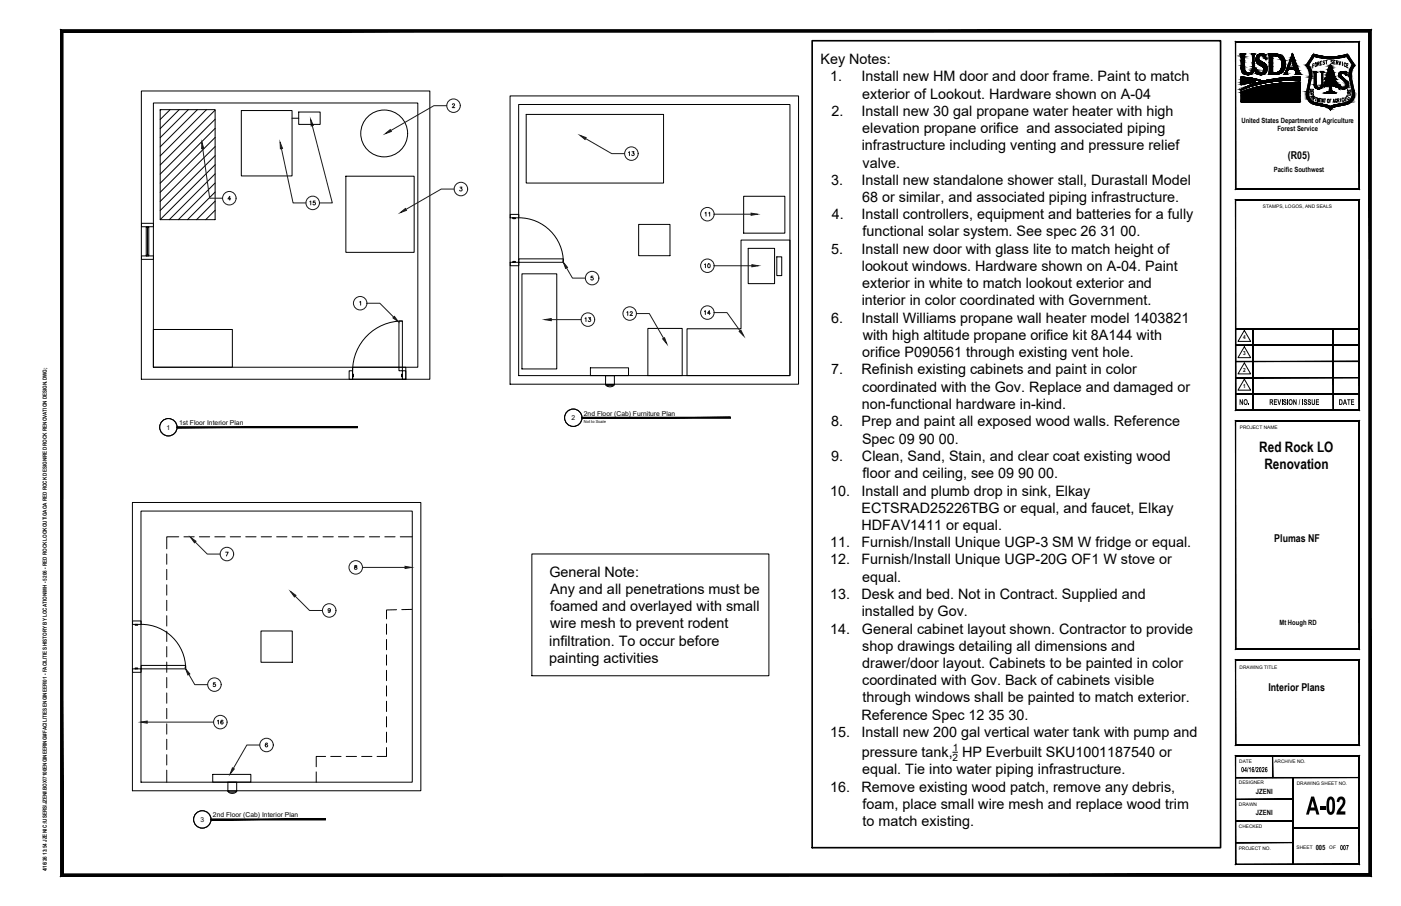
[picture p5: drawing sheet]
<svg xmlns="http://www.w3.org/2000/svg" width="864mm" height="559mm" viewBox="0 0 864 559" stroke-linecap="round" stroke-linejoin="round" font-family="sans-serif">
<defs><g id="words">
<text font-size="17.7" x="805" y="502">A-02</text>
<g font-size="8.9">
<text x="506" y="39">Key Notes:</text>
<text x="512" y="50">1.</text>
<text x="531" y="50">Install new HM door and door frame. Paint to match</text>
<text x="531" y="61">exterior of Lookout. Hardware shown on A-04</text>
<text x="513" y="71">2.</text>
<text x="531" y="71">Install new 30 gal propane water heater with high</text>
<text x="531" y="82">elevation propane orifice and associated piping</text>
<text x="531" y="93">infrastructure including venting and pressure relief</text>
<text x="532" y="103">valve.</text>
<text x="512" y="114">3.</text>
<text x="531" y="114">Install new standalone shower stall, Durastall Model</text>
<text x="531" y="125">68 or similar, and associated piping infrastructure.</text>
<text x="513" y="135">4.</text>
<text x="531" y="135">Install controllers, equipment and batteries for a fully</text>
<text x="532" y="146">functional solar system. See spec 26 31 00.</text>
<text x="512" y="157">5.</text>
<text x="531" y="157">Install new door with glass lite to match height of</text>
<text x="531" y="167">lookout windows. Hardware shown on A-04. Paint</text>
<text x="531" y="178">exterior in white to match lookout exterior and</text>
<text x="531" y="188">interior in color coordinated with Government.</text>
<text x="512" y="199">6.</text>
<text x="531" y="199">Install Williams propane wall heater model 1403821</text>
<text x="532" y="210">with high altitude propane orifice kit 8A144 with</text>
<text x="531" y="220">orifice P090561 through existing vent hole.</text>
<text x="512" y="231">7.</text>
<text x="531" y="231">Refinish existing cabinets and paint in color</text>
<text x="531" y="242">coordinated with the Gov. Replace and damaged or</text>
<text x="531" y="252">non-functional hardware in-kind.</text>
<text x="512" y="263">8.</text>
<text x="531" y="263">Prep and paint all exposed wood walls. Reference</text>
<text x="531" y="274">Spec 09 90 00.</text>
<text x="776" y="279">Red Rock LO</text>
<text x="512" y="284">9.</text>
<text x="531" y="284">Clean, Sand, Stain, and clear coat existing wood</text>
<text x="779" y="290">Renovation</text>
<text x="532" y="295">floor and ceiling, see 09 90 00.</text>
<text x="512" y="306">10.</text>
<text x="531" y="306">Install and plumb drop in sink, Elkay</text>
<text x="531" y="316">ECTSRAD25226TBG or equal, and faucet, Elkay</text>
<text x="531" y="327">HDFAV1411 or equal.</text>
<text x="512" y="338">11.</text>
<text x="531" y="338">Furnish/Install Unique UGP-3 SM W fridge or equal.</text>
<text x="512" y="348">12.</text>
<text x="531" y="348">Furnish/Install Unique UGP-20G OF1 W stove or</text>
<text x="339" y="356">General Note:</text>
<text x="531" y="359">equal.</text>
<text x="339" y="366">Any and all penetrations must be</text>
<text x="512" y="369">13.</text>
<text x="531" y="369">Desk and bed. Not in Contract. Supplied and</text>
<text x="339" y="377">foamed and overlayed with small</text>
<text x="531" y="380">installed by Gov.</text>
<text x="339" y="388">wire mesh to prevent rodent</text>
<text x="512" y="391">14.</text>
<text x="531" y="391">General cabinet layout shown. Contractor to provide</text>
<text x="339" y="398">infiltration. To occur before</text>
<text x="532" y="401">shop drawings detailing all dimensions and</text>
<text x="339" y="409">painting activities</text>
<text x="531" y="412">drawer/door layout. Cabinets to be painted in color</text>
<text x="531" y="423">coordinated with Gov. Back of cabinets visible</text>
<text x="532" y="433">through windows shall be painted to match exterior.</text>
<text x="531" y="444">Reference Spec 12 35 30.</text>
<text x="512" y="455">15.</text>
<text x="531" y="455">Install new 200 gal vertical water tank with pump and</text>
<text x="531" y="467">pressure tank, HP Everbuilt SKU1001187540 or</text>
<text x="531" y="478">equal. Tie into water piping infrastructure.</text>
<text x="512" y="488">16.</text>
<text x="531" y="488">Remove existing wood patch, remove any debris,</text>
<text x="532" y="499">foam, place small wire mesh and replace wood trim</text>
<text x="532" y="510">to match existing.</text>
</g>
<g font-size="6.7">
<text x="794" y="98">(R05)</text>
<text x="786" y="334">Plumas NF</text>
<text x="782" y="426">Interior Plans</text>
</g>
<g font-size="6.2">
<text x="587" y="463">1</text>
<text x="587" y="469">2</text>
</g>
<g font-size="5.5">
<text x="764" y="250">NO.</text>
<text x="782" y="250">REVISION / ISSUE</text>
<text x="825" y="250">DATE</text>
</g>
<g font-size="5.1">
<text x="765" y="476">04/16/2026</text>
<text x="826" y="524">007</text>
</g>
<g font-size="4.9">
<text x="828" y="63">L</text>
<text x="829" y="62">T</text>
</g>
<g font-size="4.4">
<text x="806" y="62">A</text>
<text x="765" y="76">United States Department of Agriculture</text>
<text x="787" y="81">Forest Service</text>
<text x="785" y="106">Pacific Southwest</text>
<text x="789" y="386">Mt Hough RD</text>
<text x="774" y="490">JZENI</text>
<text x="774" y="503">JZENI</text>
<text x="811" y="524">005</text>
</g>
<g font-size="4.2">
<text x="360" y="256">2nd Floor (Cab) Furniture Plan</text>
<text x="110" y="262">1st Floor Interior Plan</text>
<text x="352" y="259">2</text>
<text x="103" y="265">1</text>
<text x="124" y="507">3</text>
<text x="131" y="504">2nd Floor (Cab) Interior Plan</text>
</g>
<g font-size="4">
<text x="806" y="60">P</text>
<text x="829" y="60">U</text>
</g>
<g font-size="3.5">
<text x="806" y="57">D</text>
<text x="806" y="59">E</text>
<text x="829" y="59">R</text>
<text x="829" y="57">E</text>
<text x="766" y="209">4</text>
<text x="766" y="219">3</text>
<text x="766" y="229">2</text>
<text x="766" y="239">1</text>
</g>
<g font-size="3.4">
<text x="29" y="527" transform="rotate(-90 29 527)">13:54 JZENI C:\USERS\JZENI\BOX\7100ENGINEERING\#FACILITIES ENGINEER\01 - FACILITIES HISTORY BY LOCATION\MH - 5206 - RED ROCK LOOKOUT\GAOA RED ROCK DESIGN\RED ROCK RENOVATION DESIGN.DWG;</text>
<text x="29" y="537" transform="rotate(-90 29 537)">4/16/26</text>
</g>
<g font-size="3">
<text x="778" y="128">STAMPS, LOGOS, AND SEALS</text>
<text x="764" y="264">PROJECT NAME</text>
<text x="764" y="413">DRAWING TITLE</text>
<text x="764" y="470">DATE</text>
<text x="786" y="471">ARCHIVE NO.</text>
<text x="764" y="484">DESIGNER</text>
<text x="799" y="484">DRAWING SHEET NO.</text>
<text x="764" y="497">DRAWN</text>
<text x="764" y="511">CHECKED</text>
<text x="764" y="524">PROJECT NO.</text>
<text x="799" y="524">SHEET</text>
<text x="819" y="524">OF</text>
</g>
<text font-size="2.5" x="360" y="261">Not to Scale</text>
</g></defs>
<!-- layer: A-Wall -->
<g fill="none" stroke="#000" stroke-width=".62">
<path d="M87 56h178v178h-178zM314 59h178v178h-178zM95 64h163v163h-163zM99 68h34v67h-34zM99 68h.1M105 68l-6 6M110 68l-11 11M116 68l-17 17M122 68l-23 23M127 68l-28 28M133 68l-34 34M133 74l-34 33"/>
<path d="M133 79l-34 34M149 68h31v41h-31zM180 73h4M184 69h13v8h-13zM320 64h167v168h-167zM324 71h85v42h-85zM133 85l-34 34M133 90l-34 34M133 96l-34 34M133 102l-34 33M133 107l-29 28M133 113l-23 22"/>
<path d="M133 118l-17 17M213 109h42v47h-42zM133 124l-12 11M133 130l-6 5M133 135h-1M394 138h19v20h-19zM458 121h26v23h-26zM457 148h30v84h-64v-29h34zM461 153h16v22h-16zM479 158h3v12h-3zM322 169h21v59h-21zM95 203h48v24h-48z"/>
<path d="M399 203h22v29h-22zM217 227h33v7h-33zM364 227h23v5h-23zM373 237l3 1 3-1M373 237a3 3 0 0 0 6 0M373 232h6v5h-6zM82 310h177v178h-177zM87 315h167v167h-167zM110 331h-7v7M113 331h7M123 331h6M132 331h7"/>
<path d="M142 331h6M151 331h7M161 331h6M171 331h6M180 331h6M190 331h6M199 331h6M209 331h6M218 331h6M228 331h6M237 331h7M247 331h7"/>
<path d="M103 342v6M103 351v7M328 342h146v75h-146zM103 361v6M103 370v7M103 380v6M244 376h-6v6M254 376h-6M103 389v7M103 399v6M161 389h19v19h-19zM238 385v6"/>
<path d="M238 394v7M103 408v7M103 418v6M238 404v6M238 413v7M103 427v7M103 437v6M238 423v6M238 432v7M103 446v7M103 456v6M238 442v6"/>
<path d="M238 452v6M103 465v7M103 475v7M131 478h24v4h-24zM195 476v6M201 467h-6v6M204 467h6M213 467h7M223 467h6M238 461v6h-6M587 464h3M140 488l3 1 3-1"/>
<path d="M140 488a3 3 0 0 0 6 0M140 482h6v6h-6z"/>
<circle cx="237" cy="82" r="14"/>
</g>
<!-- layer: A-Door -->
<g fill="none" stroke="#000" stroke-width=".62">
<path d="M315 132h5v2h-5zM316 134h2v1h-2zM320 134a27 27 0 0 1 27 28M320 160h27v2h-27zM315 162h5v2h-5zM316 161h2v1h-2zM246 198h2v31h-2zM248 198a31 31 0 0 0-31 31M215 229h2v5h-2zM217 231h1v1h-1zM248 231v1zM248 229h2v5h-2z"/>
<path d="M82 383h5v2h-5zM83 385h2v1h-2zM87 385a27 27 0 0 1 27 28M82 413h5v2h-5zM83 412h2v1h-2zM87 410h27v3h-27z"/>
</g>
<!-- layer: A-Glaz -->
<path d="M87 138h8v2h-8zM90 140h2v18h-2zM87 158h8v2h-8zM90 157h2M90 140h2M91 140v17" fill="none" stroke="#000" stroke-width=".62"/>
<!-- layer: G-ANNO-TTLB -->
<g fill="#000" stroke="#000" stroke-width=".62">
<path d="M762 117h76zM762 117h76zM838 26v91zM838 26v91zM762 26h76zM762 26h76zM762 26v91zM762 26v91z"/>
<path d="M762 213h76zM762 213h76z"/>
<path d="M762 203h76zM762 203h76z"/>
<path d="M762 233h76zM762 233h76z"/>
<path d="M762 223h76zM762 223h76z"/>
<path d="M359 257v1l91-1zM359 258l91-1v1z"/>
<path d="M762 243h76zM762 243h76z"/>
<path d="M762 253h76zM762 253h76zM838 123v130zM838 123v130zM762 123h76zM762 123h76zM762 123v130zM762 123v130z"/>
<path d="M772 203v50zM772 203v50z"/>
<path d="M822 203v50zM822 203v50z"/>
<path d="M109 263v1l111-1zM109 264l111-1v1z"/>
<path d="M762 400h76zM762 400h76zM838 260v140zM838 260v140zM762 260h76zM762 260h76zM762 260v140zM762 260v140z"/>
<path d="M762 459h76zM762 460h76zM838 407v53zM838 407v53zM762 407h76zM762 407h76zM762 407v52zM762 407v53z"/>
<path d="M762 480h76zM762 480h76z"/>
<path d="M784 466l1 14zM784 466l1 14z"/>
<path d="M762 493h35zM762 493h35z"/>
<path d="M130 505v1l71-1zM130 506l71-1v1z"/>
<path d="M762 506h35zM762 506h35z"/>
<path d="M762 520h35zM762 520h35z"/>
<path d="M797 511h41zM797 511h41z"/>
<path d="M762 533h76zM762 533h76zM838 466v67zM838 466v67zM762 466h76zM762 466h76zM762 466v67zM762 466v67z"/>
<path d="M797 480v53zM797 480v53z"/>
<path d="M37 541h808l-1-2zM37 541l2-2h805zM37 18v523l2-2zM37 18l2 2v519zM37 18l2 2 806-2zM39 20l806-2-1 2zM845 18l-1 2 1 521zM844 20l1 521-1-2z"/>
</g>
<g fill="none" stroke="#000" stroke-width=".62">
<circle cx="353" cy="258" r="5"/>
<circle cx="104" cy="264" r="5"/>
<circle cx="125" cy="505" r="5"/>
</g>
<!-- layer: A-Anno-Note -->
<g fill="none" stroke="#1a1a1a" stroke-width=".62">
<path d="M192 78l13 47h-8M275 65h-8l-26 16M279 65v-1h1l-1 2h1M125 92l4 30h8M173 92l8 33h8M361 85l16 10h8M387 94h1v2M390 94h1h-1a1.1 1.1 0 0 1 1 2 1 1 0 0 1-2 0M280 117h-8l-22 12M284 115h1l-1 1a1.1 1.1 0 0 1 1 2 1.1 1.1 0 0 1-2-1M142 123h-1l1-2v2M191 124h1v2"/>
<path d="M194 124h-1v1a.8 .8 0 0 1 1 0 .8 .8 0 0 1 0 1 .8 .8 0 0 1-1 0M435 131v2M437 131v2M440 132h23M349 165l4 7h8M366 170h-2v1a1 1 0 0 1 2 0 1.1 1.1 0 0 1-1 2 .8 .8 0 0 1-1-1M434 163h1v2M440 164h23M222 186v2M226 187h8l9 9M340 197h18M361 196v2"/>
<path d="M363 196h1l-1 1a.8 .8 0 0 1 1 1 .8 .8 0 0 1-1 0M386 193l1-1v3M388 193l1-1 1 1-2 2h2M392 193h8l9 16M434 192h1v2M438 193h-2l1-1v2M440 193h8l8 11M120 334l8 8h8M139 341h2l-1 2M219 349v1a1 1 0 0 1 1 0 1 1 0 0 1 0 1h-1a1.2 1.2 0 0 1 0-1 1.2 1.2 0 0 1 1-1zM223 350h27M182 368l9 9h8"/>
<path d="M204 376a.7 .7 0 0 1-1 1 .7 .7 0 0 1-1-1 1 1 0 0 1 2 0l-1 2-1-1M116 416l4 6h8M133 421h-1l-1 1a1 1 0 0 1 2 0 .8 .8 0 0 1 0 1 1 1 0 0 1-2 0M91 445h41M134 445l1-1v3M137 445v-1a1.1 1.1 0 0 0-1 1 1.1 1.1 0 0 0 1 1 .7 .7 0 0 0 0-1 .7 .7 0 0 0-1 1M160 460h-8l-8 14M165 459v-1a1.1 1.1 0 0 0-2 1 1.1 1.1 0 0 0 2 1 .7 .7 0 0 0 0-1 .7 .7 0 0 0-1 1"/>
<circle cx="280" cy="65" r="4"/>
<circle cx="389" cy="95" r="4"/>
<circle cx="284" cy="117" r="4"/>
<circle cx="141" cy="122" r="4"/>
<circle cx="193" cy="125" r="4"/>
<circle cx="436" cy="132" r="4"/>
<circle cx="365" cy="172" r="4"/>
<circle cx="436" cy="164" r="4"/>
<circle cx="437" cy="164" r="1.1"/>
<circle cx="222" cy="187" r="4"/>
<circle cx="362" cy="197" r="4"/>
<circle cx="388" cy="193" r="4"/>
<circle cx="436" cy="193" r="4"/>
<circle cx="140" cy="342" r="4"/>
<circle cx="219" cy="350" r="4"/>
<circle cx="203" cy="377" r="4"/>
<circle cx="132" cy="422" r="4"/>
<circle cx="136" cy="445" r="4"/>
<circle cx="164" cy="459" r="4"/>
</g>
<g fill="#1a1a1a" stroke="#1a1a1a" stroke-width=".62">
<path d="M243 195l2 3-3-2z"/>
<path d="M237 82l4-2v1z"/>
<path d="M247 131l3-2 1 1z"/>
<path d="M124 88l2 4h-2z"/>
<path d="M173 88l1 4h-1z"/>
<path d="M191 74l2 3-1 1z"/>
<path d="M114 413l3 3h-1z"/>
<path d="M143 474h1l-2 3z"/>
<path d="M118 331l3 3-1 1z"/>
<path d="M250 349l4 1-4 1z"/>
<path d="M179 365l3 2-1 1z"/>
<path d="M87 445h4v1z"/>
<path d="M347 162l3 3-1 1z"/>
<path d="M358 83l3 2v1z"/>
<path d="M336 197l4-1v2z"/>
<path d="M408 209l2-1 1 4z"/>
<path d="M463 163l4 1-4 1z"/>
<path d="M463 131l4 1-4 1z"/>
<path d="M456 204h1l1 3z"/>
</g>
<!-- layer: G-Anno-Text -->
<path d="M767 204l4 7h-8zM767 214l4 7h-8zM767 224l4 7h-8zM767 234l4 7h-8z" fill="none" stroke="#000" stroke-width=".62"/>
<!-- layer: LOGOS -->
<g fill="none" stroke="#000" stroke-width=".62">
<path d="M765 33h3l-1 1v7a2.6 2.6 0 0 0 3 4 2.6 2.6 0 0 0 2-4v-8h2l-1 1v8a4 4 0 0 1-4 4 4 4 0 0 1-4-5v-7zM775 34a3 3 0 0 1 5 0v3v-1a2 2 0 0 0-2-2 2 2 0 0 0-2 3l2 1a4 4 0 0 1 3 6 4 4 0 0 1-7 1v-3a2.4 2.4 0 0 0 3 3 2.4 2.4 0 0 0 2-3l-1-1a5 5 0 0 1-4-6zM782 33h3a6 6 0 0 1 7 6 6 6 0 0 1-6 7h-4v-1zM784 34h1a4 4 0 0 1 5 5v1a4 4 0 0 1-6 5zM796 37l2 4h-3zM797 33l5 13h-3v-1l-1-3h-4l-1 3 1 1h-3zM810 39l-1 1v2M811 39h1l-1 2v-1zM812 39h1v-1h-1v3M813 39v1M814 39h.1M815 38h-1v2h1"/>
<path d="M817 38h-1v1h-1M818 37v2M818 37h-1M821 38l-1-1 1 2h-1M822 38h1M823 37h-1v2l1 1M824 38l1 1v-1l-1-1v3M824 39l1 1M825 38l1 2v-2M827 38v2M830 39h-1v2h1M831 40l-1-1v3h1"/>
<path d="M765 55l7-3 7-2 11-2h11v1l-10 1-8 1-8 1zM765 48h7l5 2-12-1zM765 51h9l-9 1zM765 57a100 100 0 0 1 36-6v12h-36zM810 40l-1 1M810 45v7M810 45v-1h2l-1 8a1.7 1.7 0 0 0 2 2 1.7 1.7 0 0 0 2-2v-7l-1-1h2l-1 1v7a2.6 2.6 0 0 1-2 3 2.6 2.6 0 0 1-3-3M817 48v1h1l-1 2-1 2h4v3l-4 1 4 1M818 46h.1M818 46l-1 2M821 41l-1-1-1 3-1 2v2v-1M821 41l1 3h-1l2 3h-1l2 2h-1l1 3v-1v3"/>
<path d="M821 52h.1M821 52v4l1 1M821 52l3 2M822 57h.1M822 57h1M823 57h-3M826 54a3 3 0 0 0 4 0 3 3 0 0 0 1-4l-4-3a1.5 1.5 0 0 1 1-2 1.5 1.5 0 0 1 2 1v-2l-1 1a2.4 2.4 0 0 0-3 0 2.4 2.4 0 0 0 0 3l3 3a2.1 2.1 0 0 1 0 3 2.1 2.1 0 0 1-3-2h-1v3h1v-1M830 40l1 1M834 40l-4-5a34 34 0 0 1-20 0l-3 5a10 10 0 0 1 1 8l-2 9 1 3 3 3 8 2a3 3 0 0 0 4 0l7-2M834 40a10 10 0 0 0-2 8l2 9M811 65l7 1 2 2 2-2 8-1M811 64a7 7 0 0 1-6-7l2-9a9 9 0 0 0-2-8l5-7a33 33 0 0 0 21 0l4 7a9 9 0 0 0-2 8l2 9a7 7 0 0 1-5 7"/>
<path d="M812 63v-3v3l1-2v2M813 62h1M814 61l-1 2h1M816 61v2l-1-2v2M816 61h1M817 61v2M818 61l1 1v1l-1-1zM820 62h.1M821 61h-1v2M823 63h-1M823 63l-1-2v2M824 62v-1h-1l1 2v-1"/>
<path d="M825 62v-1h-1l1 2M825 62l1 1M826 61v2"/>
</g>
<g fill="#000" stroke="#000" stroke-width=".62">
<path d="M777 33h1zM782 33h4zM783 33h3zM786 34h4zM810 33l1 1h-2zM829 34l2-1v1zM765 57h36zM765 51h7zM765 49h1zM765 55h1zM766 55h1zM767 50h5z"/>
<path d="M765 52h2zM768 49h8zM767 54h1zM769 49h7zM769 46h1zM770 50h1zM775 54h26zM777 46h1zM777 45h3zM779 50h8zM782 49h19zM782 46h3z"/>
<path d="M785 45h5zM787 52h14zM789 51h12zM791 51h10zM792 48h9zM792 46h2zM793 48h8zM794 48h7zM795 51h6zM797 51h4zM797 48h4zM798 51h3z"/>
<path d="M798 48h3zM800 48h1zM800 51h1zM800 49h1zM812 55h1zM815 45h1zM816 53h1zM817 57h6zM817 52h7zM817 49h6zM817 49h1zM819 43h2z"/>
<path d="M819 41h2zM820 53h1zM819 57h1zM820 58h1zM823 53h1zM825 52h1zM827 55h1zM827 55h2zM827 44h1zM820 67v1zM820 67h1z"/>
<path d="M765 34h2zM765 34h2zM765 34h2zM765 34h2z"/>
<path d="M765 34h2zM765 34h2zM765 34h2zM765 34h2zM765 34h2zM765 34h2z"/>
<path d="M765 34h2zM765 34h2zM765 34h2zM765 34h2z"/>
<path d="M765 34h2zM765 34h2z"/>
<path d="M765 34h2zM765 34h2zM765 34h2zM765 34h2z"/>
<path d="M765 34l2 1v-1zM765 34l2 1h-2z"/>
<path d="M765 35h2zM765 35h2z"/>
<path d="M765 35l2 1v-1zM765 35l2 1h-2z"/>
<path d="M765 36l2 1v-1zM765 36l2 1h-2z"/>
<path d="M765 37l2 1v-1zM765 37l2 1h-2z"/>
<path d="M765 38l2 3v-3zM765 38l2 3h-2z"/>
<path d="M765 34h2zM765 34h2z"/>
<path d="M765 34h2zM765 34h2z"/>
<path d="M765 34h2zM765 34h2z"/>
<path d="M765 34h2zM765 34h2z"/>
<path d="M765 34h2zM765 34h2z"/>
<path d="M765 34h2zM765 34h2z"/>
<path d="M765 34h2zM765 34h2z"/>
<path d="M765 34h2zM765 34h2z"/>
<path d="M765 34h2zM765 34h2z"/>
<path d="M765 34h2zM765 34h2z"/>
<path d="M765 33h3zM765 33l2 1z"/>
<path d="M765 33h3zM765 33h3z"/>
<path d="M765 33h3zM765 33h3z"/>
<path d="M765 33h3zM765 33h3zM765 33h3zM765 33h3z"/>
<path d="M765 33h3zM765 33h3z"/>
<path d="M765 33h3zM765 33h3z"/>
<path d="M765 33h3zM765 33h3z"/>
<path d="M772 34h1zM772 34h1z"/>
<path d="M772 34h1zM772 34h1zM772 34h1zM772 34h1z"/>
<path d="M772 34h1zM772 34h1z"/>
<path d="M772 34l1 1zM772 34l1 1z"/>
<path d="M772 35h1zM772 35h1zM772 35h1zM772 35h1z"/>
<path d="M772 35h1zM772 35h1zM772 35h1zM772 35h1z"/>
<path d="M772 35h1zM772 35h1zM772 35h1zM772 35h1z"/>
<path d="M772 35h1zM772 35h1z"/>
<path d="M772 35h1zM772 35h1z"/>
<path d="M772 35l1 4v-4zM772 35l1 4h-1z"/>
<path d="M772 39h1zM772 39h1h-1z"/>
<path d="M772 39h1zM772 39h1z"/>
<path d="M772 39h1zM772 39h1z"/>
<path d="M772 39h1zM772 39h1z"/>
<path d="M772 39l1 1v-1zM772 39l1 1h-1z"/>
<path d="M772 34h1zM772 34h1z"/>
<path d="M772 34h1zM772 34h1z"/>
<path d="M772 34h1zM772 34h1z"/>
<path d="M772 34h1zM772 34h1z"/>
<path d="M772 34h1zM772 34h1z"/>
<path d="M772 34h1zM772 34h1z"/>
<path d="M772 34h1zM772 34h1z"/>
<path d="M772 34h1zM772 34h1z"/>
<path d="M772 34h1zM772 34h1z"/>
<path d="M772 34h1zM772 34h1z"/>
<path d="M772 34h1zM772 34h1zM772 34h1zM772 34h1z"/>
<path d="M772 33h1zM772 33l1 1z"/>
<path d="M772 33h1zM772 33h1z"/>
<path d="M772 33h1zM772 33h1z"/>
<path d="M772 33h1zM772 33h1z"/>
<path d="M772 33h1zM772 33h1z"/>
<path d="M772 33h2zM772 33h1zM772 33h1zM772 33h1z"/>
<path d="M774 36h2zM774 36h2z"/>
<path d="M774 36h2zM774 36h2z"/>
<path d="M774 36h2zM774 36h2z"/>
<path d="M774 36h2zM774 36h2z"/>
<path d="M774 36h2zM774 36h2z"/>
<path d="M774 36l2 1zM774 36l2 1z"/>
<path d="M774 35h2zM774 35l2 1z"/>
<path d="M774 35h2zM774 35h2z"/>
<path d="M774 37h2zM774 37h2z"/>
<path d="M774 35h2zM774 35h2z"/>
<path d="M774 37h2zM774 37h2z"/>
<path d="M775 35h1zM775 35h1z"/>
<path d="M774 37h2zM774 37h2z"/>
<path d="M775 35h1zM775 35h1z"/>
<path d="M775 35h1zM775 35h1z"/>
<path d="M774 37h2zM774 37h2z"/>
<path d="M775 35h1zM775 35h1z"/>
<path d="M774 37h2zM774 37h2z"/>
<path d="M775 35h1zM775 35h1z"/>
<path d="M775 35h1zM775 35h1z"/>
<path d="M774 37h2zM774 37h2z"/>
<path d="M774 37h3zM774 37h3z"/>
<path d="M775 35h1zM775 35h1z"/>
<path d="M775 34h2zM775 34l1 1z"/>
<path d="M774 37h3zM774 37h3z"/>
<path d="M775 34h2zM775 34h2z"/>
<path d="M774 37l3 1zM774 37l3 1z"/>
<path d="M774 38h3zM774 38h3z"/>
<path d="M774 38h3zM774 38h3z"/>
<path d="M775 34h2zM775 34h2z"/>
<path d="M775 34h2zM775 34h2z"/>
<path d="M775 34h2zM775 34h2z"/>
<path d="M774 38h4zM774 38h4z"/>
<path d="M775 34h2zM775 34h2z"/>
<path d="M774 38h4zM774 38h4z"/>
<path d="M777 33h1zM777 33h1z"/>
<path d="M775 38h3zM775 38h3z"/>
<path d="M777 33h1zM777 33h1z"/>
<path d="M777 33h1zM777 33h1z"/>
<path d="M775 38l4 1zM775 38l4 1z"/>
<path d="M777 33h1zM777 33h1z"/>
<path d="M777 33h2zM777 33h2z"/>
<path d="M777 33h2zM777 33h2z"/>
<path d="M777 33h2zM777 33h2z"/>
<path d="M777 33h2zM777 33h2z"/>
<path d="M775 39h4zM775 39h4z"/>
<path d="M777 33h2zM776 33h3z"/>
<path d="M775 39h4zM775 39h4z"/>
<path d="M775 39h4zM775 39h4z"/>
<path d="M776 33l4 1zM776 34h4z"/>
<path d="M775 39h4zM775 39h4z"/>
<path d="M775 39h4zM775 39h4z"/>
<path d="M775 39h4zM775 39h4z"/>
<path d="M775 39h5zM775 39h5z"/>
<path d="M776 34h4zM776 34h4z"/>
<path d="M776 34h4zM776 34h4z"/>
<path d="M775 39h5zM775 39h5z"/>
<path d="M776 34h4zM776 34h4z"/>
<path d="M775 39l5 1zM775 39l5 1z"/>
<path d="M776 34h4zM776 34h4z"/>
<path d="M776 34h4zM776 34h4z"/>
<path d="M776 34h4zM776 34h4z"/>
<path d="M776 34h4zM775 34h5z"/>
<path d="M775 34h5zM775 34h5zM775 34h5zM775 34h5z"/>
<path d="M775 34h5zM775 34h5z"/>
<path d="M775 34h5zM775 34h5z"/>
<path d="M775 34h5zM775 34h5z"/>
<path d="M775 34h5zM775 34h5z"/>
<path d="M777 34h3zM777 34h3z"/>
<path d="M778 34h2zM778 34h2z"/>
<path d="M778 34h2zM778 34h2z"/>
<path d="M778 34h2zM778 34h2z"/>
<path d="M778 34h2zM778 34h2z"/>
<path d="M778 34h2zM778 34h2z"/>
<path d="M779 34l1 1zM779 34l1 1z"/>
<path d="M776 40h4zM776 40h4z"/>
<path d="M779 35h1zM779 35h1z"/>
<path d="M779 35h1zM779 35h1z"/>
<path d="M779 35h1zM779 35h1z"/>
<path d="M780 35v1zM780 35v1z"/>
<path d="M776 40h4zM776 40h4z"/>
<path d="M776 40h4zM776 40h4z"/>
<path d="M776 40h4zM776 40h4z"/>
<path d="M782 34h2zM782 34h2z"/>
<path d="M782 34h2zM782 34h2z"/>
<path d="M782 34h2zM782 34h2z"/>
<path d="M782 34h2zM782 34h2z"/>
<path d="M782 34l2 1zM782 34l2 1z"/>
<path d="M782 35l2 1v-1zM782 35l2 1h-2z"/>
<path d="M782 36l2 3v-3zM782 36l2 3h-2z"/>
<path d="M782 39l2 2v-2zM782 39l2 2h-2z"/>
<path d="M782 34h3zM782 34h2z"/>
<path d="M783 33h3zM783 33h3z"/>
<path d="M783 33h3zM782 33h4z"/>
<path d="M782 33h4zM782 33h4zM782 33h4z"/>
<path d="M782 33h4zM782 33h4z"/>
<path d="M782 33h4zM782 33h4z"/>
<path d="M782 33h4zM782 33h4z"/>
<path d="M782 33h5zM782 33h5z"/>
<path d="M782 33h5zM782 33h5z"/>
<path d="M782 33h5zM782 33h5z"/>
<path d="M782 33h5zM782 33h5z"/>
<path d="M782 33h5zM782 33h5z"/>
<path d="M782 33h5zM782 33h5z"/>
<path d="M782 33h6zM782 33h6z"/>
<path d="M782 33l6 1zM782 33l6 1zM782 34h6zM782 34h6z"/>
<path d="M782 34h6zM782 34h6zM782 34h6zM782 34h6z"/>
<path d="M782 34h7zM782 34h7z"/>
<path d="M782 34h7zM782 34h7z"/>
<path d="M782 34h7zM782 34h7z"/>
<path d="M782 34h8zM782 34h8zM782 34h8zM782 34h8z"/>
<path d="M782 34h8zM782 34h8zM782 34h8zM782 34h8z"/>
<path d="M785 34h5zM785 34h5z"/>
<path d="M786 34h4zM786 34h4zM786 34h4z"/>
<path d="M786 34h4zM786 34h4z"/>
<path d="M786 34h4zM786 34h4z"/>
<path d="M786 34h4zM786 34h4z"/>
<path d="M786 34h4zM786 34h4z"/>
<path d="M787 34h3zM787 34h3z"/>
<path d="M787 34h3zM787 34h3z"/>
<path d="M787 34l3 1zM787 34l3 1z"/>
<path d="M787 35h3zM787 35h3z"/>
<path d="M787 35h3zM787 35h3z"/>
<path d="M788 35h2zM788 35h2z"/>
<path d="M788 35h3zM788 35h3z"/>
<path d="M788 35h3zM788 35h3z"/>
<path d="M788 35h3zM788 35h3z"/>
<path d="M788 35h3zM788 35h3z"/>
<path d="M788 35h3zM788 35h3z"/>
<path d="M789 35h2zM789 35h2z"/>
<path d="M789 35l2 1zM789 35l2 1z"/>
<path d="M789 36h2zM789 36h2z"/>
<path d="M789 36h2zM789 36h2z"/>
<path d="M789 36h2zM789 36h2z"/>
<path d="M789 36h3zM789 36h3z"/>
<path d="M789 36h3zM789 36h3z"/>
<path d="M789 36h3zM789 36h3z"/>
<path d="M789 36l3 1zM789 36l3 1z"/>
<path d="M790 37h2zM790 37h2z"/>
<path d="M790 37h2zM790 37h2z"/>
<path d="M790 37h2zM790 37h2z"/>
<path d="M790 37h2zM790 37h2h-2z"/>
<path d="M790 37h2zM790 37h2z"/>
<path d="M790 37l2 1v-1zM790 37l2 1h-2z"/>
<path d="M790 38h2zM790 38h2z"/>
<path d="M790 38h2zM790 38h2z"/>
<path d="M790 38h2zM790 38h2z"/>
<path d="M790 38h2zM790 38h2z"/>
<path d="M790 38h2zM790 38h2z"/>
<path d="M790 38h2zM790 38h2z"/>
<path d="M790 38l2 1zM790 38l2 1z"/>
<path d="M790 39h2zM790 39h2z"/>
<path d="M790 39h2zM790 39h2z"/>
<path d="M790 39h2zM790 39h2zM790 39h2zM790 39h2z"/>
<path d="M790 39l2 1zM790 39l2 1z"/>
<path d="M790 40h2zM790 40h2z"/>
<path d="M790 40h2zM790 40h2z"/>
<path d="M790 40h2zM790 40h2z"/>
<path d="M794 40h1zM794 40h1h-1z"/>
<path d="M795 38v2l1-2zM795 38v2h-1z"/>
<path d="M795 37l1 1v-1zM795 37l1 1h-1z"/>
<path d="M797 33v1zM797 33v1h-1z"/>
<path d="M796 34l2 2-1-2zM796 34l2 2h-2z"/>
<path d="M796 36h2zM796 36h2z"/>
<path d="M796 36l2 1v-1zM796 36l2 1h-3z"/>
<path d="M796 37h2zM796 37h2z"/>
<path d="M796 37l3 2-1-2zM796 37l3 2h-2z"/>
<path d="M797 39l2 1v-1zM797 39l2 1h-2z"/>
<path d="M809 35l-2 5 3-5zM809 35l-2 5h-2z"/>
<path d="M809 35h1zM809 35h1z"/>
<path d="M809 34h4zM809 34h4h-4z"/>
<path d="M809 34l5 1zM809 34l5 1z"/>
<path d="M809 35h6zM809 35h6z"/>
<path d="M810 35h6zM810 35h6z"/>
<path d="M810 35h8zM810 35h8z"/>
<path d="M811 35h8zM811 35h8z"/>
<path d="M818 36h4zM818 36h3z"/>
<path d="M816 36h8zM816 36h6z"/>
<path d="M815 36h11zM815 36h9z"/>
<path d="M813 35h14zM813 35l13 1z"/>
<path d="M812 35h17zM812 35h15z"/>
<path d="M811 35h18zM811 35h18z"/>
<path d="M823 35h6zM821 35h8z"/>
<path d="M824 35h6zM823 35h6z"/>
<path d="M825 35h5zM824 35h6z"/>
<path d="M829 34h2zM827 34h2h2z"/>
<path d="M827 34l4 1zM826 35h5z"/>
<path d="M826 35h5zM825 35h6z"/>
<path d="M830 35l5 5-4-5zM830 35l5 5h-1z"/>
<path d="M765 42h2zM765 42h2z"/>
<path d="M765 48h1zM765 48h1z"/>
<path d="M765 48h1zM765 48h1z"/>
<path d="M765 48h1zM765 48h1z"/>
<path d="M765 49h1zM765 49h1z"/>
<path d="M765 49h1zM765 49h1z"/>
<path d="M765 49h1zM765 49h1z"/>
<path d="M765 49h1zM765 49h1z"/>
<path d="M765 48h2zM765 48h2z"/>
<path d="M765 48h2zM765 48h2z"/>
<path d="M766 55h1zM766 55h1z"/>
<path d="M765 48h2zM765 48h2z"/>
<path d="M765 52h2zM765 52h2z"/>
<path d="M765 41h2zM765 41h2h-2z"/>
<path d="M765 41h2zM765 41h2z"/>
<path d="M765 41h2zM765 41h2z"/>
<path d="M765 41l2 1zM765 41l2 1z"/>
<path d="M765 42h2zM765 42h2z"/>
<path d="M765 42h2zM765 42h2z"/>
<path d="M765 42h2zM765 42h2z"/>
<path d="M765 42h2zM765 42h2z"/>
<path d="M765 42h2zM765 42h2zM765 42h2zM765 42h2z"/>
<path d="M765 42h2zM765 42h2z"/>
<path d="M765 42h2zM765 42h2z"/>
<path d="M765 42h2zM765 42h2z"/>
<path d="M765 42h2zM765 42h2z"/>
<path d="M765 42h2zM765 42h2z"/>
<path d="M765 42l2 1zM765 42l2 1z"/>
<path d="M765 48h3zM765 48h3z"/>
<path d="M765 43h2zM765 43h2z"/>
<path d="M765 43h2zM765 43h2z"/>
<path d="M765 43h2zM765 43h2z"/>
<path d="M766 55h1zM766 55h1z"/>
<path d="M765 43h2zM765 43h2z"/>
<path d="M765 43l2 1zM765 43l2 1z"/>
<path d="M765 44h2zM765 44h2zM765 44h2zM765 44h2z"/>
<path d="M765 44h3zM765 44h3z"/>
<path d="M765 44h3zM765 44h3z"/>
<path d="M765 44h3zM765 44h3z"/>
<path d="M766 44h2zM766 44h2z"/>
<path d="M766 44h2zM766 44h2z"/>
<path d="M765 48h3zM765 48h3z"/>
<path d="M766 44h2zM766 44h2z"/>
<path d="M766 44h2zM766 44h2z"/>
<path d="M766 44h2zM766 44h2z"/>
<path d="M766 44l2 1zM766 44l2 1z"/>
<path d="M767 54h1zM767 54h1z"/>
<path d="M766 45h2zM766 45h2z"/>
<path d="M765 48h4zM765 48h4z"/>
<path d="M765 52h3zM765 52h2z"/>
<path d="M767 54h1zM767 54h1z"/>
<path d="M766 45h2zM766 45h2z"/>
<path d="M766 45h3zM766 45h3z"/>
<path d="M766 45h3zM766 45h3z"/>
<path d="M765 51h4zM765 51l3 1z"/>
<path d="M765 48h5zM765 48h5z"/>
<path d="M766 45h3zM766 45h3z"/>
<path d="M768 54h1zM767 54h1z"/>
<path d="M765 51h4zM765 51h4z"/>
<path d="M766 45h3zM766 45h3z"/>
<path d="M766 45h3zM766 45h3z"/>
<path d="M766 45h4zM766 45h4z"/>
<path d="M769 46h1zM769 46h1z"/>
<path d="M765 48h5zM765 48h5z"/>
<path d="M765 51h5zM765 51h4z"/>
<path d="M768 54h2zM768 54h1z"/>
<path d="M769 46h1zM769 46h1z"/>
<path d="M768 54h2zM768 54h2z"/>
<path d="M768 46h2zM768 46h2z"/>
<path d="M768 54h2zM768 54h2z"/>
<path d="M768 54h2zM768 54h2z"/>
<path d="M768 46h2zM768 46h2z"/>
<path d="M765 51h5zM765 51h5z"/>
<path d="M765 48h6zM765 48h6z"/>
<path d="M768 46h3zM768 46h2z"/>
<path d="M768 46h3zM768 46h3z"/>
<path d="M769 53h2zM768 54h2z"/>
<path d="M765 48h6zM765 48h6z"/>
<path d="M770 50h1zM770 50h1z"/>
<path d="M765 51h6zM765 51h5z"/>
<path d="M767 46h4zM767 46h4z"/>
<path d="M770 50h2zM768 50h4z"/>
<path d="M765 51h6zM765 51h6z"/>
<path d="M767 46h4zM767 46h4z"/>
<path d="M769 53h2zM769 53h2z"/>
<path d="M765 48h7zM765 48h7z"/>
<path d="M767 46h4zM767 46h4z"/>
<path d="M769 53h2zM769 53h2z"/>
<path d="M767 46h4zM767 46h4z"/>
<path d="M769 53h2zM769 53h2z"/>
<path d="M767 45h5zM767 45l4 1z"/>
<path d="M768 50h4zM767 50h5z"/>
<path d="M767 45h5zM767 45h5z"/>
<path d="M767 50h5zM767 50h5z"/>
<path d="M767 45h5zM767 45h5z"/>
<path d="M767 45h5zM767 45h5z"/>
<path d="M767 50h5zM767 50h5zM767 50h5z"/>
<path d="M767 50h5zM767 50h5z"/>
<path d="M769 53h3zM769 53h2z"/>
<path d="M765 48h7zM765 48h7z"/>
<path d="M767 50l5 1zM766 51h6z"/>
<path d="M765 51h7zM765 51h6z"/>
<path d="M766 45h6zM766 45h6z"/>
<path d="M766 51h6zM766 51h6z"/>
<path d="M766 45h6zM766 45h6z"/>
<path d="M766 45h6zM766 45h6z"/>
<path d="M770 45h2zM770 45h2z"/>
<path d="M770 45h2zM770 45h2z"/>
<path d="M770 45h2zM770 45h2z"/>
<path d="M765 48h7zM765 48h7z"/>
<path d="M765 51h7zM765 51h7z"/>
<path d="M771 45h1zM770 45h2z"/>
<path d="M766 51h6zM765 51h7z"/>
<path d="M771 45h1zM771 45h1z"/>
<path d="M771 45h1zM771 45h1z"/>
<path d="M765 48h7zM765 48h7z"/>
<path d="M771 45h1zM771 45h1z"/>
<path d="M765 51h7zM765 51h7zM765 51h7z"/>
<path d="M771 44h1zM771 45h1z"/>
<path d="M765 48h8zM765 48h8z"/>
<path d="M771 44h1zM771 44h1z"/>
<path d="M765 51h7zM765 51h7z"/>
<path d="M771 44h1zM771 44h1z"/>
<path d="M765 51h8zM765 51h8z"/>
<path d="M765 51h7zM765 51h7z"/>
<path d="M771 44h2zM771 44h1z"/>
<path d="M772 44h1zM772 44h1z"/>
<path d="M770 53h3zM769 53h3z"/>
<path d="M765 48l8 1zM765 48l8 1z"/>
<path d="M772 44h1zM772 44h1z"/>
<path d="M772 44h1zM772 44h1z"/>
<path d="M765 51h8zM765 51h8z"/>
<path d="M772 43h1zM772 43l1 1z"/>
<path d="M772 43h1zM772 43h1z"/>
<path d="M772 43h1zM772 43h1z"/>
<path d="M772 43h1zM772 43h1z"/>
<path d="M772 43h1zM772 43h1z"/>
<path d="M765 51h8zM765 51h8z"/>
<path d="M772 42h1zM772 42h1z"/>
<path d="M772 42h1zM772 42h1z"/>
<path d="M772 42h1zM772 42h1z"/>
<path d="M772 42h1zM772 42l1 1z"/>
<path d="M772 40l1 1v-1zM772 40l1 1h-1z"/>
<path d="M772 41h1zM772 41h1z"/>
<path d="M772 41l1 1v-1zM772 41l1 1h-1z"/>
<path d="M772 42h1zM772 42h1z"/>
<path d="M772 42h1zM772 42h1zM772 42h1zM772 42h1z"/>
<path d="M772 42h1zM772 42h1z"/>
<path d="M772 42h1zM772 42h1z"/>
<path d="M772 42h1zM772 42h1z"/>
<path d="M772 42h1zM772 42h1z"/>
<path d="M765 51h8zM765 51h8z"/>
<path d="M765 51h8zM765 51h7z"/>
<path d="M765 49h10zM765 49h10z"/>
<path d="M765 51h8zM765 51h8z"/>
<path d="M765 51h8zM765 51h8z"/>
<path d="M765 51h9zM765 51h9z"/>
<path d="M765 51h9zM765 51h9z"/>
<path d="M765 51h9zM765 51h9z"/>
<path d="M765 51h9zM765 51h9z"/>
<path d="M765 51h9zM765 51h9z"/>
<path d="M765 51h9zM765 51h8z"/>
<path d="M774 43h1zM774 43h1z"/>
<path d="M765 49h11zM765 49h11z"/>
<path d="M774 43h1zM774 43h1z"/>
<path d="M771 52l2 1 2-1zM770 53l1-1 2 1z"/>
<path d="M774 43h1zM774 43h1z"/>
<path d="M774 43h1zM774 43h1zM774 43h1zM774 43h1z"/>
<path d="M774 43l1 1zM774 43l1 1z"/>
<path d="M771 52h4zM771 52h4z"/>
<path d="M774 44h1zM774 44h1z"/>
<path d="M772 52h3zM771 52h4z"/>
<path d="M772 52h3zM772 52h3z"/>
<path d="M774 44h1zM774 44h1z"/>
<path d="M772 52h3zM772 52h3z"/>
<path d="M774 44h1zM774 44h1z"/>
<path d="M772 52h3zM772 52h3z"/>
<path d="M772 52h3zM772 52h3z"/>
<path d="M774 44l2 1zM774 44l2 1z"/>
<path d="M772 52h4zM772 52h3z"/>
<path d="M772 52h4zM772 52h4z"/>
<path d="M774 45h2zM774 45h2z"/>
<path d="M765 49h11zM765 49h11z"/>
<path d="M772 52h4zM772 52h4z"/>
<path d="M774 45h2zM774 45h2zM774 45h2zM774 45h2z"/>
<path d="M766 49h10zM766 49h10z"/>
<path d="M766 49h10zM766 49h10z"/>
<path d="M767 49h9zM767 49h9zM768 49h8z"/>
<path d="M768 49h8zM768 49h8z"/>
<path d="M769 49h7zM769 49h7z"/>
<path d="M769 49h7zM769 49h7zM769 49h7z"/>
<path d="M769 49h7zM769 49h7z"/>
<path d="M769 49h7zM769 49h7z"/>
<path d="M770 49h6zM770 49h6z"/>
<path d="M774 45h3zM774 45h3z"/>
<path d="M770 49h6zM770 49h6z"/>
<path d="M771 49h5zM771 49h5z"/>
<path d="M771 49h5zM771 49h5z"/>
<path d="M771 49h5zM771 49h5z"/>
<path d="M771 49h5zM771 49h5z"/>
<path d="M771 49h6zM771 49h6z"/>
<path d="M772 49h5zM772 49h5z"/>
<path d="M773 52h4zM772 52h4z"/>
<path d="M774 45h3zM774 45h3z"/>
<path d="M774 45h3zM774 45h3z"/>
<path d="M773 49h4zM773 49h4z"/>
<path d="M777 46h1zM777 46h1z"/>
<path d="M773 49l4 1zM773 49l4 1z"/>
<path d="M774 45h3zM774 45h3z"/>
<path d="M774 50h3zM774 50h3z"/>
<path d="M773 52h4zM773 52h4z"/>
<path d="M774 50h3zM774 50h3z"/>
<path d="M775 50h2zM775 50h2z"/>
<path d="M776 50h1zM776 50h1z"/>
<path d="M776 50h1zM776 50h1z"/>
<path d="M776 50h1zM776 50h1z"/>
<path d="M776 50h1zM776 50h1z"/>
<path d="M776 50h1zM776 50h1z"/>
<path d="M773 52h4zM773 52h4z"/>
<path d="M773 52h5zM773 52h4z"/>
<path d="M776 46h2zM776 46h2zM777 46h1z"/>
<path d="M774 51h4zM773 52h5z"/>
<path d="M776 46h2zM776 46h2z"/>
<path d="M776 46h2zM776 46h2z"/>
<path d="M776 46h2zM776 46h2z"/>
<path d="M776 46h3zM776 46h2z"/>
<path d="M776 46h3zM776 46h3z"/>
<path d="M775 46h4zM775 46h4z"/>
<path d="M775 46h4zM775 46h4z"/>
<path d="M775 45h4zM775 45l4 1z"/>
<path d="M775 45h5zM775 45h4z"/>
<path d="M774 51h6zM774 51h4z"/>
<path d="M774 45h6zM774 45h6z"/>
<path d="M774 45h6zM774 45h6z"/>
<path d="M774 45h6zM774 45h6z"/>
<path d="M774 45h6zM774 45h6z"/>
<path d="M774 45h6zM774 45h6z"/>
<path d="M774 45h6zM774 45h6zM774 45h6zM774 45h6z"/>
<path d="M777 45h3zM777 45h3zM777 45h3z"/>
<path d="M778 45h2zM777 45h3z"/>
<path d="M778 45h2zM778 45h2z"/>
<path d="M778 45h2zM778 45h2z"/>
<path d="M778 45h2zM778 45h2z"/>
<path d="M778 45h2zM778 45h2z"/>
<path d="M775 51h5zM774 51h6z"/>
<path d="M778 45h2zM778 45h2z"/>
<path d="M779 44h1zM779 44l1 1z"/>
<path d="M779 44h1zM779 44h1z"/>
<path d="M776 40h5zM776 40h5z"/>
<path d="M779 44h1zM779 44h1z"/>
<path d="M779 44h2zM779 44h1z"/>
<path d="M777 40h4zM777 40h4z"/>
<path d="M779 44h2zM779 44h2z"/>
<path d="M777 40h4zM777 40h4z"/>
<path d="M777 40h4zM777 40h4z"/>
<path d="M777 40l4 1zM777 40l4 1z"/>
<path d="M779 44h2zM779 44h2z"/>
<path d="M779 44h2zM779 44h2z"/>
<path d="M775 51h6zM775 51h5z"/>
<path d="M777 41h4zM777 41h4z"/>
<path d="M778 41h3zM778 41h3z"/>
<path d="M778 41h3zM778 41h3z"/>
<path d="M779 43h2zM779 43h2z"/>
<path d="M779 43h2zM779 43l2 1z"/>
<path d="M778 41h3zM778 41h3z"/>
<path d="M779 43h2zM779 43h2z"/>
<path d="M778 41h3zM778 41h3z"/>
<path d="M778 41h3zM778 41h3z"/>
<path d="M778 41h3zM778 41h3z"/>
<path d="M779 43h2zM779 43h2z"/>
<path d="M779 41l2 1zM779 41l2 1z"/>
<path d="M779 43h2zM779 43h2z"/>
<path d="M779 42h2zM779 42h2z"/>
<path d="M779 42h2zM779 42h2z"/>
<path d="M779 43h2zM779 43h2z"/>
<path d="M779 42h2zM779 42h2z"/>
<path d="M779 42l2 1zM779 42l2 1z"/>
<path d="M779 43h2zM779 43h2z"/>
<path d="M779 42h2zM779 42h2z"/>
<path d="M779 42h2zM779 42h2z"/>
<path d="M775 51h6zM775 51h6z"/>
<path d="M776 51h6zM775 51h6z"/>
<path d="M782 45h2zM782 45h2z"/>
<path d="M782 45h8zM782 45h8z"/>
<path d="M776 51h6zM776 51h6z"/>
<path d="M776 51h7zM776 51h6z"/>
<path d="M776 51h7zM776 51h7z"/>
<path d="M777 51h6zM776 51h7z"/>
<path d="M777 51h6zM777 51h6z"/>
<path d="M777 51h7zM777 51h6z"/>
<path d="M777 50h7zM777 51h7z"/>
<path d="M777 50h7zM777 50h7z"/>
<path d="M782 41l2 3v-3zM782 41l2 3h-2z"/>
<path d="M782 44l2 1zM782 44l2 1z"/>
<path d="M782 45h2zM782 45h2z"/>
<path d="M782 45h2zM782 45h2z"/>
<path d="M782 45h2zM782 45h2z"/>
<path d="M782 45h2zM782 45h2z"/>
<path d="M782 45h2zM782 45h2z"/>
<path d="M785 45h5zM784 45h6zM784 45h6z"/>
<path d="M777 50h8zM777 50h7z"/>
<path d="M777 50h8zM777 50h8z"/>
<path d="M778 50h8zM777 50h8z"/>
<path d="M782 46h4zM782 46h5z"/>
<path d="M782 46h4zM782 46h3z"/>
<path d="M778 50h8zM778 50h8z"/>
<path d="M782 46h5zM782 46h5z"/>
<path d="M782 46h5zM782 46h5z"/>
<path d="M782 46h5zM782 46h5zM782 46h5zM782 46h5z"/>
<path d="M782 46h5zM782 46h5z"/>
<path d="M779 50h8zM778 50h8z"/>
<path d="M782 46h5zM782 46h5z"/>
<path d="M782 46h5zM782 46h5z"/>
<path d="M782 46h5zM782 46h5z"/>
<path d="M779 50h8zM779 50h8z"/>
<path d="M782 46h5zM782 46h5z"/>
<path d="M782 46h6zM782 46h5z"/>
<path d="M782 46h6zM782 46h6z"/>
<path d="M779 50h9zM779 50h8zM779 50h8z"/>
<path d="M779 50h9zM779 50h9z"/>
<path d="M782 46h6zM782 46h6z"/>
<path d="M779 50h9zM779 50h9z"/>
<path d="M779 50h9zM779 50h9z"/>
<path d="M779 50h10zM779 50h9z"/>
<path d="M782 45h7zM782 45l6 1z"/>
<path d="M782 45h7zM782 45h7z"/>
<path d="M779 50h10zM779 50h10z"/>
<path d="M779 50h10zM779 50h10z"/>
<path d="M782 45h7zM782 45h7z"/>
<path d="M782 45h7zM782 45h7z"/>
<path d="M782 45h7zM782 45h7z"/>
<path d="M782 45h8zM782 45h7z"/>
<path d="M785 45h5zM785 45h5zM784 45h6z"/>
<path d="M782 45h8zM782 45h8zM782 45h8zM782 45h8z"/>
<path d="M786 45h4zM785 45h5zM785 45h5z"/>
<path d="M786 45h4zM786 45h4z"/>
<path d="M780 50h10zM779 50h10z"/>
<path d="M787 45h3zM786 45h4z"/>
<path d="M787 45h3zM787 45h3z"/>
<path d="M780 50h10zM780 50h10z"/>
<path d="M787 45h3zM787 45h3z"/>
<path d="M787 45h3zM787 45h3z"/>
<path d="M780 50h10zM780 50h10z"/>
<path d="M788 44h2zM787 45h3z"/>
<path d="M788 44h2zM788 44h2z"/>
<path d="M788 44h2zM788 44h2z"/>
<path d="M788 44h3zM788 44h2z"/>
<path d="M788 44h3zM788 44h3z"/>
<path d="M780 50h11zM780 50h10z"/>
<path d="M789 44h2zM788 44h3z"/>
<path d="M789 44h2zM789 44h2z"/>
<path d="M789 44h2zM789 44h2z"/>
<path d="M789 44h2zM789 44h2z"/>
<path d="M789 44h2zM789 44h2z"/>
<path d="M789 44h2zM789 44h2z"/>
<path d="M789 43h2zM789 43l2 1z"/>
<path d="M780 50h11zM780 50h11z"/>
<path d="M780 50h11zM780 50h11z"/>
<path d="M789 43h2zM789 43h2z"/>
<path d="M789 43h2zM789 43h2z"/>
<path d="M780 50h11zM780 50h11z"/>
<path d="M789 43h3zM789 43h2z"/>
<path d="M790 43h2zM790 43h2z"/>
<path d="M781 50h11zM780 50h11z"/>
<path d="M790 43h2zM790 43h2z"/>
<path d="M790 42h2zM790 42l2 1z"/>
<path d="M790 42h2zM790 42h2z"/>
<path d="M790 42h2zM790 42h2z"/>
<path d="M790 42h2zM790 42h2z"/>
<path d="M790 42h2zM790 42h2z"/>
<path d="M790 41l2 1v-1zM790 41l2 1h-2z"/>
<path d="M790 41h2zM790 41h2z"/>
<path d="M790 41h2zM790 41h2h-2z"/>
<path d="M790 41h2zM790 41h2z"/>
<path d="M790 40l2 1v-1zM790 40l2 1h-2z"/>
<path d="M790 40h2zM790 40h2z"/>
<path d="M781 50h11zM781 50h11z"/>
<path d="M781 50h12zM781 50h11z"/>
<path d="M792 45h1zM792 45h1z"/>
<path d="M792 45h1zM792 45h1z"/>
<path d="M792 45h1zM792 45h1z"/>
<path d="M792 45l1 1zM792 45l1 1z"/>
<path d="M792 45h1zM792 45h1z"/>
<path d="M792 46h1zM792 46h1z"/>
<path d="M792 45h1zM792 45h1z"/>
<path d="M792 45h1zM792 45h1z"/>
<path d="M792 46h1zM792 46h1z"/>
<path d="M792 46h2zM792 46h2zM792 46h2z"/>
<path d="M781 50h12zM781 50h12z"/>
<path d="M792 46h2zM792 46h2z"/>
<path d="M792 46h2zM791 46h3z"/>
<path d="M781 50h13zM781 50h12z"/>
<path d="M781 49h13zM781 49h13z"/>
<path d="M781 49h13zM781 50h13z"/>
<path d="M793 43v2l1-2zM793 43v2h-1z"/>
<path d="M781 49h13zM781 49h13z"/>
<path d="M781 49h13zM781 49h13z"/>
<path d="M793 43h1zM793 43h1h-1z"/>
<path d="M793 43h1zM793 43h1z"/>
<path d="M793 42h1zM793 42l1 1z"/>
<path d="M781 49h13zM781 49h13z"/>
<path d="M793 42h1zM793 42h1z"/>
<path d="M794 41h1zM794 41h1z"/>
<path d="M781 49h14zM781 49h13z"/>
<path d="M794 41h1zM794 41h1z"/>
<path d="M794 41h1zM794 41h1z"/>
<path d="M794 41h1zM794 41h1z"/>
<path d="M781 49h14zM781 49h14z"/>
<path d="M781 49h14zM781 49h14z"/>
<path d="M781 49h14zM781 49h14z"/>
<path d="M781 49h14zM781 49h14z"/>
<path d="M794 40l1 1v-1zM794 40l1 1h-1z"/>
<path d="M781 49h15zM781 49h15z"/>
<path d="M781 49h15zM781 49h14z"/>
<path d="M781 49h15zM781 49h15z"/>
<path d="M781 49h15zM781 49h15z"/>
<path d="M781 49h15zM781 49h15z"/>
<path d="M781 49h15zM781 49h15z"/>
<path d="M781 49h16zM781 49h18z"/>
<path d="M781 49h16zM781 49h15z"/>
<path d="M797 40l3 1-1-1zM797 40l3 1h-3z"/>
<path d="M797 41h3zM797 41h3z"/>
<path d="M798 41h2zM798 41h2z"/>
<path d="M798 41h2zM798 41h2z"/>
<path d="M798 41h2zM798 41h2z"/>
<path d="M794 41l6 1v-1zM794 41l6 1h-7z"/>
<path d="M794 42h6zM794 42h6z"/>
<path d="M798 42l2 1zM798 42l2 1z"/>
<path d="M798 43h2zM798 43h2z"/>
<path d="M798 43h3h-1zM798 43h3h-3z"/>
<path d="M798 43l3 2v-2zM798 43l3 2h-2z"/>
<path d="M800 51h1zM800 51h1z"/>
<path d="M799 45h2zM799 45h2z"/>
<path d="M799 45h2zM799 45h2z"/>
<path d="M799 45h2zM799 45h2z"/>
<path d="M800 51h1zM800 51h1z"/>
<path d="M799 45h2zM799 45h2z"/>
<path d="M799 45h2zM799 45h2z"/>
<path d="M800 48h1zM800 48h1zM799 48h2z"/>
<path d="M799 45h2zM799 45h2z"/>
<path d="M799 45h2zM799 45h2z"/>
<path d="M799 48h2zM798 48h3z"/>
<path d="M799 45h2zM799 45h2z"/>
<path d="M800 51h1zM800 51h1z"/>
<path d="M798 48h3zM798 48h3zM798 48h3z"/>
<path d="M800 51h1zM800 51h1zM800 51h1z"/>
<path d="M800 51h1zM800 51h1z"/>
<path d="M800 51h1zM800 51h1zM799 51h2z"/>
<path d="M799 45l3 1zM799 45l3 1z"/>
<path d="M798 48h3zM798 48h3zM798 48h3z"/>
<path d="M798 48h3zM798 48h3z"/>
<path d="M798 48h3zM797 48h4z"/>
<path d="M797 48h4zM797 48h4zM797 48h4z"/>
<path d="M797 48h4zM796 48h5z"/>
<path d="M796 48h5zM795 48h6z"/>
<path d="M795 48h6zM794 48h7z"/>
<path d="M794 48h7zM794 48h7zM794 48h7z"/>
<path d="M794 48h7zM793 48h8z"/>
<path d="M793 48h8zM793 48h8z"/>
<path d="M793 48h8zM793 48h8zM792 48h9z"/>
<path d="M792 48h9zM792 48h9z"/>
<path d="M792 48h9zM792 48h9zM792 48h9z"/>
<path d="M792 48h9zM792 48h9z"/>
<path d="M792 48h9zM792 48h9zM791 48h10z"/>
<path d="M791 48h10zM791 48h10z"/>
<path d="M791 48h10zM790 48h11z"/>
<path d="M790 48h11zM790 48h11z"/>
<path d="M790 48h11zM790 48h11z"/>
<path d="M790 48h11zM790 48h11z"/>
<path d="M790 48h11zM790 48h11z"/>
<path d="M790 48h11zM789 48h12z"/>
<path d="M789 48h12zM788 48h13z"/>
<path d="M788 48h13zM788 48h13z"/>
<path d="M788 48h13zM788 48h13z"/>
<path d="M788 48h13zM787 48h14z"/>
<path d="M787 48h14zM787 48h14z"/>
<path d="M787 48l14 1zM786 49h15z"/>
<path d="M786 49h15zM786 49h15z"/>
<path d="M786 49h15zM786 49h15z"/>
<path d="M786 49h15zM785 49h16z"/>
<path d="M785 49h16zM785 49h16z"/>
<path d="M785 49h16zM784 49h17z"/>
<path d="M784 49h17zM783 49h18z"/>
<path d="M783 49h18zM782 49h19zM782 49h19z"/>
<path d="M782 49h19zM782 49h19z"/>
<path d="M782 49h19zM781 49h20z"/>
<path d="M799 49h2zM799 49h2z"/>
<path d="M800 49h1zM800 49h1zM800 49h1z"/>
<path d="M799 51h2zM798 51h3zM798 51h3z"/>
<path d="M798 51h3zM798 51h3zM798 51h3z"/>
<path d="M798 51h3zM798 51h3zM798 51h3z"/>
<path d="M798 51h3zM797 51h4z"/>
<path d="M797 51h4zM797 51h4zM797 51h4z"/>
<path d="M797 51h4zM797 51h4zM796 51h5z"/>
<path d="M796 51h5zM796 51h5z"/>
<path d="M796 51h5zM795 51h6zM795 51h6z"/>
<path d="M795 51h6zM795 51h6z"/>
<path d="M795 51h6zM794 51h7z"/>
<path d="M794 51h7zM792 51h9z"/>
<path d="M792 51h9zM791 51h10z"/>
<path d="M791 51h10zM791 51h10zM791 51h10z"/>
<path d="M791 51h10zM791 51h10zM791 51h10z"/>
<path d="M791 51h10zM791 51h10zM791 51h10zM791 51h10z"/>
<path d="M791 51h10zM791 51h10z"/>
<path d="M791 51h10zM791 51h10zM791 51h10z"/>
<path d="M791 51h10zM791 51h10z"/>
<path d="M791 51h10zM790 51h11z"/>
<path d="M790 51h11zM789 51h12zM789 51h12z"/>
<path d="M789 51h12zM789 51h12zM789 51h12z"/>
<path d="M789 51h12zM789 51h12z"/>
<path d="M789 51h12zM788 51h13z"/>
<path d="M788 51h13zM788 51h13z"/>
<path d="M788 51h13zM788 51h13z"/>
<path d="M788 51h13zM787 51h14z"/>
<path d="M787 51l14 1zM787 52h14z"/>
<path d="M787 52h14zM787 52h14zM787 52h14z"/>
<path d="M787 52h14zM786 52h15z"/>
<path d="M786 52h15zM785 52h16z"/>
<path d="M785 52h16zM785 52h16z"/>
<path d="M785 52h16zM784 52h17z"/>
<path d="M784 52h17zM784 52h17z"/>
<path d="M784 52h17zM784 52h17z"/>
<path d="M784 52h17zM783 52h18z"/>
<path d="M783 52h18zM783 52h18z"/>
<path d="M783 52h18zM782 52h19z"/>
<path d="M782 52h19zM782 52h19z"/>
<path d="M782 52h19zM781 52h20z"/>
<path d="M781 52h20zM781 52h20z"/>
<path d="M781 52h20zM781 52h20z"/>
<path d="M781 52h20zM781 52h20z"/>
<path d="M781 52l20 1zM780 53h21z"/>
<path d="M780 53h21zM780 53h21z"/>
<path d="M780 53h21zM780 53h21z"/>
<path d="M780 53h21zM779 53h22z"/>
<path d="M779 53h22zM777 53h24z"/>
<path d="M777 53l24 1zM775 54h26z"/>
<path d="M775 54h26zM775 54h26zM775 54h26z"/>
<path d="M775 54h26zM775 54h26z"/>
<path d="M775 54h26zM775 54h26z"/>
<path d="M775 54h26zM774 54h27z"/>
<path d="M774 54h27zM774 54h27z"/>
<path d="M774 54h27zM773 54h28z"/>
<path d="M773 54h28zM773 54h28z"/>
<path d="M773 54h28zM772 54h29z"/>
<path d="M772 54h29zM772 54h29z"/>
<path d="M772 54l29 1v-1zM771 55l1-1 29 1z"/>
<path d="M771 55h30zM769 55h2h30z"/>
<path d="M769 55h32zM769 55h32z"/>
<path d="M769 55h32zM769 55h32z"/>
<path d="M769 55l32 1zM768 56h33z"/>
<path d="M768 56h33zM768 56h33z"/>
<path d="M768 56h33zM766 56h2h33z"/>
<path d="M766 56l35 1zM765 57h36z"/>
<path d="M765 57h36zM765 57h36z"/>
<path d="M765 57h36zM765 57h36zM765 57h36z"/>
<path d="M765 57h36zM765 57h36z"/>
<path d="M765 57h36zM765 57h36z"/>
<path d="M765 57h36zM765 57h36z"/>
<path d="M765 57h36zM765 57h36z"/>
<path d="M765 57h36zM765 57h36zM765 57h36zM765 57h36z"/>
<path d="M765 57h36zM765 57h36z"/>
<path d="M765 57h36zM765 57h36z"/>
<path d="M765 57l36 1v-1zM765 57l36 1h-36z"/>
<path d="M765 58l36 1v-1zM765 58l36 1h-36z"/>
<path d="M765 59l36 3v-3zM765 59l36 3h-36z"/>
<path d="M799 46h3zM799 46h3z"/>
<path d="M799 46h3zM799 46h3z"/>
<path d="M799 46h3zM799 46h3z"/>
<path d="M799 46h3zM799 46h3z"/>
<path d="M799 46h3zM799 46h3z"/>
<path d="M799 46h3zM799 46h3z"/>
<path d="M799 46h3zM799 46h3z"/>
<path d="M805 40h2zM805 40h2z"/>
<path d="M805 40l2 1v-1zM805 40l2 1h-1z"/>
<path d="M806 41h1zM806 41h1z"/>
<path d="M806 41l1 1v-1zM806 41l1 1h-1z"/>
<path d="M806 42h1zM806 42h1z"/>
<path d="M806 42h2h-1zM806 42h2h-2z"/>
<path d="M806 42h2zM806 42h2z"/>
<path d="M806 42l2 1v-1zM806 42l2 1h-1z"/>
<path d="M807 43h1zM807 43h1z"/>
<path d="M807 43l1 1v-1zM807 43l1 1h-1z"/>
<path d="M807 44h1zM807 44h1z"/>
<path d="M807 44l1 1v-1zM807 44l1 1h-1z"/>
<path d="M807 48v9l1-9zM807 48v9h-2z"/>
<path d="M807 48h1zM807 48h1z"/>
<path d="M807 45h1zM807 45h1z"/>
<path d="M807 45h2h-1zM807 45h2h-2z"/>
<path d="M807 47l1 1v-1zM807 47l1 1h-1z"/>
<path d="M807 47h1zM807 47h1z"/>
<path d="M807 45l2 1zM807 45l2 1z"/>
<path d="M807 46h2zM807 46h2h-2z"/>
<path d="M807 46h2zM807 46h2z"/>
<path d="M807 46l1 1 1-1zM807 46l1 1h-1z"/>
<path d="M810 45h1zM810 45h1z"/>
<path d="M810 45l1 7v-7zM810 45l1 7h-1z"/>
<path d="M810 52l1 1zM810 52l1 1z"/>
<path d="M810 45h1zM810 45h1z"/>
<path d="M810 45h1zM810 45h1z"/>
<path d="M810 53h1zM810 53h1z"/>
<path d="M810 45h1zM810 45h1z"/>
<path d="M810 45h1zM810 45h1z"/>
<path d="M810 53h1zM810 53h1z"/>
<path d="M810 45h1zM810 45h1z"/>
<path d="M810 45h1zM810 45h1z"/>
<path d="M810 53h2zM810 53h2z"/>
<path d="M810 45h2zM810 45h1z"/>
<path d="M810 44l2 1v-1zM810 44l2 1h-2z"/>
<path d="M810 53l2 1zM810 53l2 1z"/>
<path d="M810 54h2zM810 54h2z"/>
<path d="M811 54h1zM811 54h1z"/>
<path d="M811 54h2zM811 54h2z"/>
<path d="M811 54h2zM811 54h2z"/>
<path d="M811 54h2zM811 54h2z"/>
<path d="M812 55h2zM812 55h1z"/>
<path d="M811 55h3zM811 55h3z"/>
<path d="M811 54h3zM811 54l3 1z"/>
<path d="M811 54h4zM811 54h3z"/>
<path d="M813 54h2zM813 54h2z"/>
<path d="M813 54h2zM813 54h2z"/>
<path d="M814 54h1zM813 54h2z"/>
<path d="M814 54h1zM814 54h1z"/>
<path d="M814 54h1zM814 54h1z"/>
<path d="M814 53h1zM814 53l1 1z"/>
<path d="M814 53h1zM814 53h1z"/>
<path d="M815 45v7v-7zM815 45v7z"/>
<path d="M815 52v1zM815 52v1z"/>
<path d="M815 45h1zM815 45h1z"/>
<path d="M815 45h1zM815 45h1z"/>
<path d="M814 44l2 1v-1zM814 44l2 1h-2z"/>
<path d="M817 52h4zM817 52h4z"/>
<path d="M816 53h1zM816 53h1z"/>
<path d="M817 51h7zM817 51h7z"/>
<path d="M817 49h1zM817 49h1z"/>
<path d="M817 49h6zM817 49h6zM817 49h6zM817 49h6z"/>
<path d="M816 53h1zM816 53h1zM816 53h1zM816 53h1z"/>
<path d="M817 49h1zM817 49h1z"/>
<path d="M817 49h1zM817 49h1z"/>
<path d="M817 49h1zM817 49h1z"/>
<path d="M817 49h1zM817 49h1z"/>
<path d="M817 49h1zM817 49h1z"/>
<path d="M818 49h5zM818 49h5z"/>
<path d="M816 53h2zM816 53h2z"/>
<path d="M816 53h2zM816 53h1z"/>
<path d="M816 53h2zM816 53h2z"/>
<path d="M816 53h2zM816 53h2z"/>
<path d="M817 58h1zM817 58h1z"/>
<path d="M816 53h2zM816 53h2z"/>
<path d="M816 53h2zM816 53h2z"/>
<path d="M816 53h2zM816 53h2z"/>
<path d="M816 53h2zM816 53h2z"/>
<path d="M816 53h2zM816 53h2z"/>
<path d="M816 53h2zM816 53h2z"/>
<path d="M817 57h1zM817 57l1 1z"/>
<path d="M816 53h2zM816 53h2z"/>
<path d="M819 57h3zM819 57h3z"/>
<path d="M816 53h3zM816 53h2z"/>
<path d="M817 57h2zM817 57h1z"/>
<path d="M817 57h2zM817 57h2z"/>
<path d="M816 53h3zM816 53h3z"/>
<path d="M816 53h3zM816 53h3z"/>
<path d="M816 53h3zM816 53h3z"/>
<path d="M816 53h3zM816 53h3z"/>
<path d="M816 53h3zM816 53h3z"/>
<path d="M816 53h3zM816 53h3z"/>
<path d="M816 53h3zM816 53h3z"/>
<path d="M816 53h3zM816 53h3z"/>
<path d="M816 53h3zM816 53h3z"/>
<path d="M816 53h3zM816 53h3z"/>
<path d="M816 53h3zM816 53h3z"/>
<path d="M816 52h3zM816 52l3 1z"/>
<path d="M816 52h3zM816 52h3z"/>
<path d="M816 52h3zM816 52h3z"/>
<path d="M816 52h3zM816 52h3z"/>
<path d="M820 40l1 1zM820 40l1 1z"/>
<path d="M820 41h1zM820 41h1z"/>
<path d="M820 53h1zM820 53h1z"/>
<path d="M820 53h1zM820 53h1z"/>
<path d="M820 53l1 1v-1zM820 53l1 1h-1z"/>
<path d="M820 53h1zM820 53h1z"/>
<path d="M820 53h1zM820 53h1z"/>
<path d="M820 41h1zM820 41h1z"/>
<path d="M820 53h1zM820 53h1z"/>
<path d="M820 53h1zM820 53h1z"/>
<path d="M820 53h1zM820 53h1z"/>
<path d="M819 52h2zM819 52h2z"/>
<path d="M819 52h2zM819 52h2z"/>
<path d="M820 52l1 1zM820 52l1 1zM820 53h1z"/>
<path d="M820 53h1zM820 53h1z"/>
<path d="M820 41h1zM820 41h1z"/>
<path d="M820 54l1 1v-1zM820 54l1 1h-1z"/>
<path d="M820 56h1zM820 56h1z"/>
<path d="M820 56h1zM820 56h1z"/>
<path d="M820 56h1zM820 56h1z"/>
<path d="M820 56h1zM820 56h1z"/>
<path d="M820 56h1zM820 56h1z"/>
<path d="M819 56h2zM819 56h2z"/>
<path d="M819 56h2zM819 56h2z"/>
<path d="M820 41h1zM820 41h1zM819 41h2z"/>
<path d="M817 52h4zM816 52h5z"/>
<path d="M820 55l1 1v-1zM820 55l1 1h-1z"/>
<path d="M817 52h4zM817 52h4z"/>
<path d="M817 52h4zM817 52h4z"/>
<path d="M817 52h4zM817 52h4z"/>
<path d="M819 41l2 1zM819 41l2 1z"/>
<path d="M817 52h4zM817 52h4z"/>
<path d="M817 52h4zM817 52h4z"/>
<path d="M817 52h4zM817 52h4z"/>
<path d="M819 42h2zM819 42h2z"/>
<path d="M819 42h2zM819 42h2z"/>
<path d="M819 42h2zM819 42h2z"/>
<path d="M819 42h2zM819 42h2z"/>
<path d="M819 42h2zM819 42h2z"/>
<path d="M819 42h2zM819 42h2z"/>
<path d="M819 42l2 1zM819 42l2 1z"/>
<path d="M819 42h2zM819 42h2z"/>
<path d="M819 43h2zM819 43h2z"/>
<path d="M819 42h2zM819 42h2z"/>
<path d="M819 43h2zM819 43h2z"/>
<path d="M819 43h2zM819 43h2zM819 43h2z"/>
<path d="M819 43h2zM819 43h2z"/>
<path d="M819 43h2zM819 43h2zM819 43h2z"/>
<path d="M819 42h2zM819 42h2z"/>
<path d="M819 43h2zM819 43h2z"/>
<path d="M820 58h1zM820 58h1z"/>
<path d="M819 43h2zM819 43h2z"/>
<path d="M819 43h2zM819 43h2z"/>
<path d="M819 43h2zM819 43h2zM819 43h2zM819 43h2z"/>
<path d="M819 56h2zM819 56h2z"/>
<path d="M819 43h2zM819 43h2z"/>
<path d="M819 56h2zM819 56h2z"/>
<path d="M820 57h1zM820 57l1 1z"/>
<path d="M819 43h2zM819 43h2z"/>
<path d="M819 43h2zM819 43h2z"/>
<path d="M819 43h2zM819 43h2z"/>
<path d="M819 43h2zM819 43h2z"/>
<path d="M820 57h1zM820 57h1z"/>
<path d="M819 43h2zM819 43h2z"/>
<path d="M819 43h2zM819 43h2z"/>
<path d="M819 57h2zM819 57h2z"/>
<path d="M819 43h2zM819 43h2z"/>
<path d="M819 43h2zM819 43h2z"/>
<path d="M819 43h2zM819 43h2z"/>
<path d="M819 43h2zM819 43h2z"/>
<path d="M819 56h2zM819 56h2z"/>
<path d="M819 43h2zM819 43h2z"/>
<path d="M819 43h2zM819 43h2zM819 43h2zM819 43h2z"/>
<path d="M819 43h2zM819 43h2z"/>
<path d="M819 57h2zM819 57h2z"/>
<path d="M819 44l3 1zM818 45h4z"/>
<path d="M819 44h2zM819 44h2z"/>
<path d="M819 44h2zM819 44h2zM819 44h2zM819 44h2z"/>
<path d="M819 56h3zM819 56h3z"/>
<path d="M819 43l3 1zM819 43l3 1z"/>
<path d="M819 44h3zM819 44h3z"/>
<path d="M819 56l3 1zM819 57h3z"/>
<path d="M818 45h4zM818 45h4z"/>
<path d="M819 57h3zM819 57h3z"/>
<path d="M819 57h3zM819 57h2z"/>
<path d="M818 45h4zM818 45h4z"/>
<path d="M819 44h3zM819 44h3z"/>
<path d="M819 57h3zM819 57h3z"/>
<path d="M817 57h5zM817 57h5z"/>
<path d="M817 57h5zM817 57h5z"/>
<path d="M818 45h4zM818 45h4z"/>
<path d="M819 57h3zM819 57h3z"/>
<path d="M819 44h3zM819 44h3z"/>
<path d="M817 57h5zM817 57h5z"/>
<path d="M819 57h3zM818 57h4z"/>
<path d="M817 57h5zM817 57h5z"/>
<path d="M821 44h1zM821 44h1z"/>
<path d="M818 45h4zM818 45h4z"/>
<path d="M818 45h4zM818 45h4z"/>
<path d="M818 45l4 1zM818 45l4 1z"/>
<path d="M818 57h4zM818 57h4z"/>
<path d="M818 45h4zM818 45h4z"/>
<path d="M818 57h4zM818 57h4z"/>
<path d="M817 57h5zM817 57h5z"/>
<path d="M818 46h4zM818 46h4z"/>
<path d="M818 57h4zM818 57h4z"/>
<path d="M818 45h4zM818 45h4z"/>
<path d="M818 46h4zM818 46h4z"/>
<path d="M818 46h4zM818 46h4z"/>
<path d="M818 46h4zM818 46h4z"/>
<path d="M818 46h4zM818 46h4z"/>
<path d="M818 46h4zM818 46h4z"/>
<path d="M818 46h4zM818 46h4z"/>
<path d="M818 46h4zM818 46h4z"/>
<path d="M818 46h4zM818 46h4zM818 46h4zM818 46h4z"/>
<path d="M818 46h4zM818 46h4z"/>
<path d="M818 46h4zM818 46h4z"/>
<path d="M818 46h4zM818 46h4z"/>
<path d="M818 46h4zM818 46h4z"/>
<path d="M818 46h4zM818 46h4z"/>
<path d="M818 46h4zM818 46h4z"/>
<path d="M818 46h4zM818 46h4z"/>
<path d="M818 57h4zM818 57h4z"/>
<path d="M818 46h4zM818 46h4z"/>
<path d="M818 46h4zM818 46h4z"/>
<path d="M818 46h4zM818 46h4z"/>
<path d="M818 46h4zM818 46h4z"/>
<path d="M818 46h4zM818 46h4z"/>
<path d="M818 46h4zM818 46h4z"/>
<path d="M818 46h4zM818 46h4z"/>
<path d="M818 46h4zM818 46h4z"/>
<path d="M818 46h4zM818 46h4z"/>
<path d="M818 46h4zM818 46h4z"/>
<path d="M819 46h3zM819 46h3zM819 46h3zM819 46h3z"/>
<path d="M819 46h3zM819 46h3z"/>
<path d="M819 46h3zM819 46h3zM819 46h3zM819 46h3z"/>
<path d="M818 47h4zM818 47h4z"/>
<path d="M818 47h4zM818 47h4z"/>
<path d="M819 46h3zM818 46h4z"/>
<path d="M818 47l5 1zM818 47l5 1h-5z"/>
<path d="M818 46h4zM818 46h4zM818 46h4zM818 46h4z"/>
<path d="M818 46l4 1zM818 46l4 1z"/>
<path d="M818 47h4zM818 47h4z"/>
<path d="M818 47h4zM818 47h4z"/>
<path d="M818 47h4zM818 47h4z"/>
<path d="M818 47h4zM818 47h4z"/>
<path d="M818 47h4zM818 47h4z"/>
<path d="M818 47h5zM818 47h5z"/>
<path d="M818 57h5zM818 57h5z"/>
<path d="M818 48h5zM818 48h5h-6z"/>
<path d="M818 47h5zM818 47h5h-5z"/>
<path d="M818 57h5zM818 57h5z"/>
<path d="M818 57h5zM817 57h6z"/>
<path d="M817 48h6zM817 48h6z"/>
<path d="M818 49h5zM818 49h5z"/>
<path d="M818 49h5zM818 49h5zM818 49h5zM818 49h5z"/>
<path d="M818 49h5zM818 49h5z"/>
<path d="M818 49h5zM818 49h5zM818 49h5zM818 49h5z"/>
<path d="M818 49h5zM818 49h5z"/>
<path d="M818 49h5zM818 49h5zM818 49h5zM818 49h5z"/>
<path d="M818 49h5zM818 49h5zM818 49h5zM818 49h5z"/>
<path d="M822 57h1zM822 57h1z"/>
<path d="M817 49h6zM817 49h6zM817 49h6z"/>
<path d="M818 49h5zM818 49h5z"/>
<path d="M817 48h6zM817 48h6z"/>
<path d="M817 49h6zM817 49h6z"/>
<path d="M818 49h5zM818 49h5zM818 49h5zM818 49h5z"/>
<path d="M818 49h5zM818 49h5z"/>
<path d="M817 49h6zM817 49h6z"/>
<path d="M817 49h6zM817 49h6z"/>
<path d="M817 57h6zM817 57h6z"/>
<path d="M822 57h1zM822 57h1z"/>
<path d="M822 57h1zM822 57h1z"/>
<path d="M817 49h6zM817 49h6z"/>
<path d="M818 49h5zM818 49h5zM818 49h5zM818 49h5z"/>
<path d="M818 49h5zM818 49h5z"/>
<path d="M822 47h1zM822 47h1z"/>
<path d="M822 47h1zM822 47h1z"/>
<path d="M818 49h5zM818 49h5z"/>
<path d="M822 47h1zM822 47h1z"/>
<path d="M822 47h1zM822 47h1z"/>
<path d="M822 47h1zM822 47h1z"/>
<path d="M817 48h6zM817 48h6z"/>
<path d="M823 53h1zM823 53h1z"/>
<path d="M822 47h1zM822 47h1z"/>
<path d="M817 48h6zM817 48h6z"/>
<path d="M823 49h1zM823 49h1z"/>
<path d="M818 49h5zM818 49h5z"/>
<path d="M817 57h6zM817 57h6zM817 57h6z"/>
<path d="M817 48h6zM817 48h6z"/>
<path d="M817 48h6zM817 48h6z"/>
<path d="M817 48h6zM817 48h6z"/>
<path d="M818 49l5 1zM818 49l5 1z"/>
<path d="M817 48h6zM817 48h6z"/>
<path d="M817 48h6zM817 48h6z"/>
<path d="M818 50h5zM818 50h5z"/>
<path d="M817 48h6zM817 48h6z"/>
<path d="M817 57h6zM817 57h6z"/>
<path d="M818 48l5 1zM818 48l5 1z"/>
<path d="M818 50h5zM817 50h6zM817 50h6zM817 50h6z"/>
<path d="M818 49h5zM818 49h5z"/>
<path d="M823 49h1zM823 49h1z"/>
<path d="M818 49h5zM818 49h5zM818 49h5zM818 49h5z"/>
<path d="M817 50h6zM817 50h6z"/>
<path d="M822 57h1zM822 57h1z"/>
<path d="M822 57h1zM822 57h1z"/>
<path d="M818 49h5zM818 49h5z"/>
<path d="M817 50h6zM817 50h6z"/>
<path d="M818 49h5zM818 49h5zM817 49h6zM817 49h6z"/>
<path d="M817 50h6zM817 50h6z"/>
<path d="M817 50h6zM817 50h6z"/>
<path d="M817 49h6zM817 49h6z"/>
<path d="M817 50h6zM817 50h6z"/>
<path d="M817 49h6zM817 49h6zM817 49h6zM817 49h6z"/>
<path d="M817 50h6zM817 50h6z"/>
<path d="M817 49h7zM817 49h7z"/>
<path d="M817 50h7zM817 50h7z"/>
<path d="M823 53h1zM823 53h1z"/>
<path d="M817 49h7zM817 49h7z"/>
<path d="M817 49h7zM817 49h7z"/>
<path d="M817 49h7zM817 49h7z"/>
<path d="M817 50h7zM817 50h7z"/>
<path d="M817 50h7zM817 50h7z"/>
<path d="M817 51h7zM817 51h7z"/>
<path d="M817 51h7zM817 51h7z"/>
<path d="M823 49h1zM823 49h1z"/>
<path d="M823 49h1zM823 49h1z"/>
<path d="M823 49h1zM823 49h1z"/>
<path d="M823 49h1zM823 49h1z"/>
<path d="M817 50l7 1zM817 50l7 1z"/>
<path d="M823 49h1zM823 49h1z"/>
<path d="M817 51h7zM817 51h7z"/>
<path d="M823 49h1zM823 49h1z"/>
<path d="M817 51h7zM817 51h7z"/>
<path d="M817 51h7zM817 51h7zM817 51h7zM817 51h7z"/>
<path d="M823 49h1zM823 49h1z"/>
<path d="M817 51h7zM817 51h7zM817 51h7zM817 51h7z"/>
<path d="M817 51h7zM817 51h7z"/>
<path d="M817 51l7 1zM817 51l7 1z"/>
<path d="M817 52h7zM817 52h7z"/>
<path d="M817 52h7zM817 52h7zM817 52h7z"/>
<path d="M823 49h1zM823 49h1z"/>
<path d="M817 51h7zM817 51h7z"/>
<path d="M817 51h7zM817 51h7z"/>
<path d="M817 51h7zM817 51h7z"/>
<path d="M817 52h7zM817 52h7z"/>
<path d="M817 51h7zM817 51h7z"/>
<path d="M817 51h7zM817 51h7z"/>
<path d="M817 51h7zM817 51h7z"/>
<path d="M817 52h7zM817 52h7z"/>
<path d="M817 51h7zM817 51h7z"/>
<path d="M817 52h7zM817 52h7z"/>
<path d="M817 51h7zM817 51h7z"/>
<path d="M817 51h7zM817 51h7z"/>
<path d="M817 51h7zM817 51h7z"/>
<path d="M817 52h7zM817 52h7z"/>
<path d="M817 52h7zM817 52h7z"/>
<path d="M817 52h7zM817 52h7z"/>
<path d="M823 53h1zM823 53h1z"/>
<path d="M823 53h1zM823 53h1z"/>
<path d="M823 53h1zM823 53h1z"/>
<path d="M823 53h1zM823 53h1z"/>
<path d="M823 53h1zM823 53h1z"/>
<path d="M817 52h7zM817 52h7z"/>
<path d="M823 53h1zM823 53h1z"/>
<path d="M817 51h7zM817 51h7z"/>
<path d="M817 51h7zM817 51h7z"/>
<path d="M821 52h3zM821 52h3z"/>
<path d="M821 52h3zM821 52h3z"/>
<path d="M821 52h3zM821 52h3z"/>
<path d="M821 52h3zM821 52h3z"/>
<path d="M821 52h3zM821 52h3z"/>
<path d="M821 52h3zM821 52h3z"/>
<path d="M821 52h3zM821 52h3z"/>
<path d="M821 52l3 1zM821 52l3 1z"/>
<path d="M824 51v1zM824 51v1z"/>
<path d="M821 53h3zM821 53h3z"/>
<path d="M821 53h3zM821 53h3z"/>
<path d="M821 53h3zM821 53h3z"/>
<path d="M821 53h3zM821 53h3z"/>
<path d="M822 53h2zM822 53h2z"/>
<path d="M822 53h2zM822 53h2z"/>
<path d="M822 53h2zM822 53h2z"/>
<path d="M822 53h2zM822 53h2z"/>
<path d="M822 53h2zM822 53h2z"/>
<path d="M823 53h1zM823 53h1z"/>
<path d="M823 53h1zM823 53h1z"/>
<path d="M823 53h1zM823 53h1z"/>
<path d="M825 52l1 1zM825 52l1 1z"/>
<path d="M825 54h1zM825 54h1z"/>
<path d="M825 54l1 1v-1zM825 54l1 1h-1z"/>
<path d="M825 53h1zM825 53h1z"/>
<path d="M825 53h1zM825 53h1z"/>
<path d="M825 53l1 1zM825 53l1 1z"/>
<path d="M825 54h2zM825 54h2z"/>
<path d="M825 46h1zM825 46h1z"/>
<path d="M825 46h2zM825 46h2z"/>
<path d="M825 46h2zM825 46h2z"/>
<path d="M825 46h2zM825 46h1z"/>
<path d="M825 46h2zM825 46h2z"/>
<path d="M825 46l2 1zM825 46l2 1z"/>
<path d="M825 46h2zM825 46h2z"/>
<path d="M825 47h2zM825 47h2z"/>
<path d="M825 45h2zM825 45h2z"/>
<path d="M825 45h2zM825 45l2 1z"/>
<path d="M825 47h2zM825 47h2z"/>
<path d="M825 54h2zM825 54h2z"/>
<path d="M825 47h2zM825 47h2z"/>
<path d="M826 54h1zM826 54h1z"/>
<path d="M825 45h2zM825 45h2z"/>
<path d="M825 47h2zM825 47h2z"/>
<path d="M826 54h1zM826 54h1z"/>
<path d="M825 47h2zM825 47h2z"/>
<path d="M826 45h1zM826 45h1z"/>
<path d="M826 54h1zM826 54h1z"/>
<path d="M826 45h1zM826 45h1z"/>
<path d="M825 47h2zM825 47h2z"/>
<path d="M826 45h1zM826 45h1z"/>
<path d="M826 54h2zM826 54h2z"/>
<path d="M826 47l2 1zM826 47l2 1z"/>
<path d="M826 54h2zM826 54h2z"/>
<path d="M826 45h2zM826 45h1z"/>
<path d="M826 48l5 2-3-2zM826 48l5 2h-2z"/>
<path d="M826 54h2zM826 54h2z"/>
<path d="M827 44h1zM827 44h1z"/>
<path d="M826 45h2zM826 45h2z"/>
<path d="M827 44h1zM827 44h1z"/>
<path d="M827 44h2zM827 44h2z"/>
<path d="M827 44h2zM827 44h2z"/>
<path d="M827 55h2zM827 55h2z"/>
<path d="M827 44l2 1zM826 45h3z"/>
<path d="M827 55h2zM827 55h2z"/>
<path d="M826 45h3zM826 45h3z"/>
<path d="M827 55h2zM827 55h2z"/>
<path d="M827 55h3zM827 55h2z"/>
<path d="M827 54h3zM827 54l3 1z"/>
<path d="M826 54h4zM826 54h4z"/>
<path d="M828 54h2zM828 54h2z"/>
<path d="M829 44l1 1zM829 44l1 1z"/>
<path d="M826 45h4zM826 45h4z"/>
<path d="M826 45h4zM826 45h4z"/>
<path d="M828 45h2zM828 45h2z"/>
<path d="M828 45h2zM828 45h2z"/>
<path d="M828 45h2zM828 45h2z"/>
<path d="M829 45h1zM829 45h1z"/>
<path d="M829 45h1zM829 45h1z"/>
<path d="M829 45l1 1zM829 45l1 1z"/>
<path d="M829 46h1zM829 46h1z"/>
<path d="M829 46h1zM829 46h1z"/>
<path d="M829 50l2 1zM829 50l2 1z"/>
<path d="M829 51h2zM829 51h2z"/>
<path d="M829 51h2zM829 51h2z"/>
<path d="M829 51h2zM829 51h2z"/>
<path d="M830 53h1zM830 53h1z"/>
<path d="M830 53h1zM830 53h1z"/>
<path d="M829 51h2zM829 51h2z"/>
<path d="M830 51h1zM830 51h1z"/>
<path d="M830 52h1zM830 52h1z"/>
<path d="M830 52l1 1v-1zM830 52l1 1z"/>
<path d="M830 51h1zM830 51h1z"/>
<path d="M830 51l1 1zM830 51l1 1z"/>
<path d="M830 52h1zM830 52h1z"/>
<path d="M830 52h1zM830 52h1z"/>
<path d="M830 52h1zM830 52h1z"/>
<path d="M832 46h1zM832 46h1z"/>
<path d="M832 46l1 1v-1zM832 46l1 1h-1z"/>
<path d="M832 45l1 1zM832 45l1 1z"/>
<path d="M832 46h1zM832 46h1h-1z"/>
<path d="M832 47h1zM832 47h1z"/>
<path d="M832 47l1 1v-1zM832 47l1 1h-1z"/>
<path d="M832 45h1zM832 45h1h-1z"/>
<path d="M832 45h1zM832 45h1z"/>
<path d="M832 48h1zM832 48h1z"/>
<path d="M832 48l3 9-2-9zM832 48l3 9h-1z"/>
<path d="M832 44l1 1v-1zM832 44l1 1h-1z"/>
<path d="M832 44h1zM832 44h1z"/>
<path d="M832 43l1 1v-1zM832 43l1 1h-1z"/>
<path d="M832 43h1zM832 43h1z"/>
<path d="M832 42l1 1 1-1zM832 42l1 1h-1z"/>
<path d="M832 42h2zM832 42h2z"/>
<path d="M833 42h1zM833 42h1h-2z"/>
<path d="M833 42h1zM833 42h1z"/>
<path d="M833 41l1 1 1-1zM833 41l1 1h-1z"/>
<path d="M833 41h2zM833 41h2z"/>
<path d="M834 40h1zM834 40h1z"/>
<path d="M834 40l1 1v-1zM834 40l1 1h-2z"/>
<path d="M765 62h36zM765 62h36h-36z"/>
<path d="M765 62l36 1zM765 62l36 1z"/>
<path d="M765 63h36zM765 63h36z"/>
<path d="M765 63h36zM765 63h36z"/>
<path d="M765 63h36zM765 63h36z"/>
<path d="M808 63h3zM808 63h3z"/>
<path d="M808 63h3zM808 63h3z"/>
<path d="M808 63l5 1zM808 63l5 1z"/>
<path d="M809 64h5zM809 64h5z"/>
<path d="M809 64h6zM809 64h6z"/>
<path d="M810 64l6 1zM810 64l6 1z"/>
<path d="M811 65h7zM811 65h7z"/>
<path d="M812 65h6zM812 65h6z"/>
<path d="M813 65h6zM813 65h6z"/>
<path d="M814 65h5zM814 65h5z"/>
<path d="M815 65l5 1zM815 65l5 1z"/>
<path d="M816 66h4zM816 66h4z"/>
<path d="M818 66h2zM818 66h2z"/>
<path d="M819 67h2zM819 67h2z"/>
<path d="M819 67h2zM819 67h2z"/>
<path d="M818 66h4zM818 66l3 1z"/>
<path d="M818 66h4zM818 66h4z"/>
<path d="M818 66h4zM818 66h4z"/>
<path d="M820 66h3zM820 66h2z"/>
<path d="M821 66h3zM820 66h3z"/>
<path d="M821 65h4zM821 66h3z"/>
<path d="M821 65h6zM821 65h4z"/>
<path d="M822 65h5zM821 65h6z"/>
<path d="M822 65h6zM822 65h5z"/>
<path d="M824 65h6zM822 65h6z"/>
<path d="M825 64h5zM824 65h6z"/>
<path d="M826 64h5zM825 64h5z"/>
<path d="M827 64h5zM826 64h5z"/>
</g>
<!-- layer: 0 -->
<path d="M501 25h251v498h-251z" fill="none" stroke="#000" stroke-width="1"/>
<use href="#words"/>
</svg>
